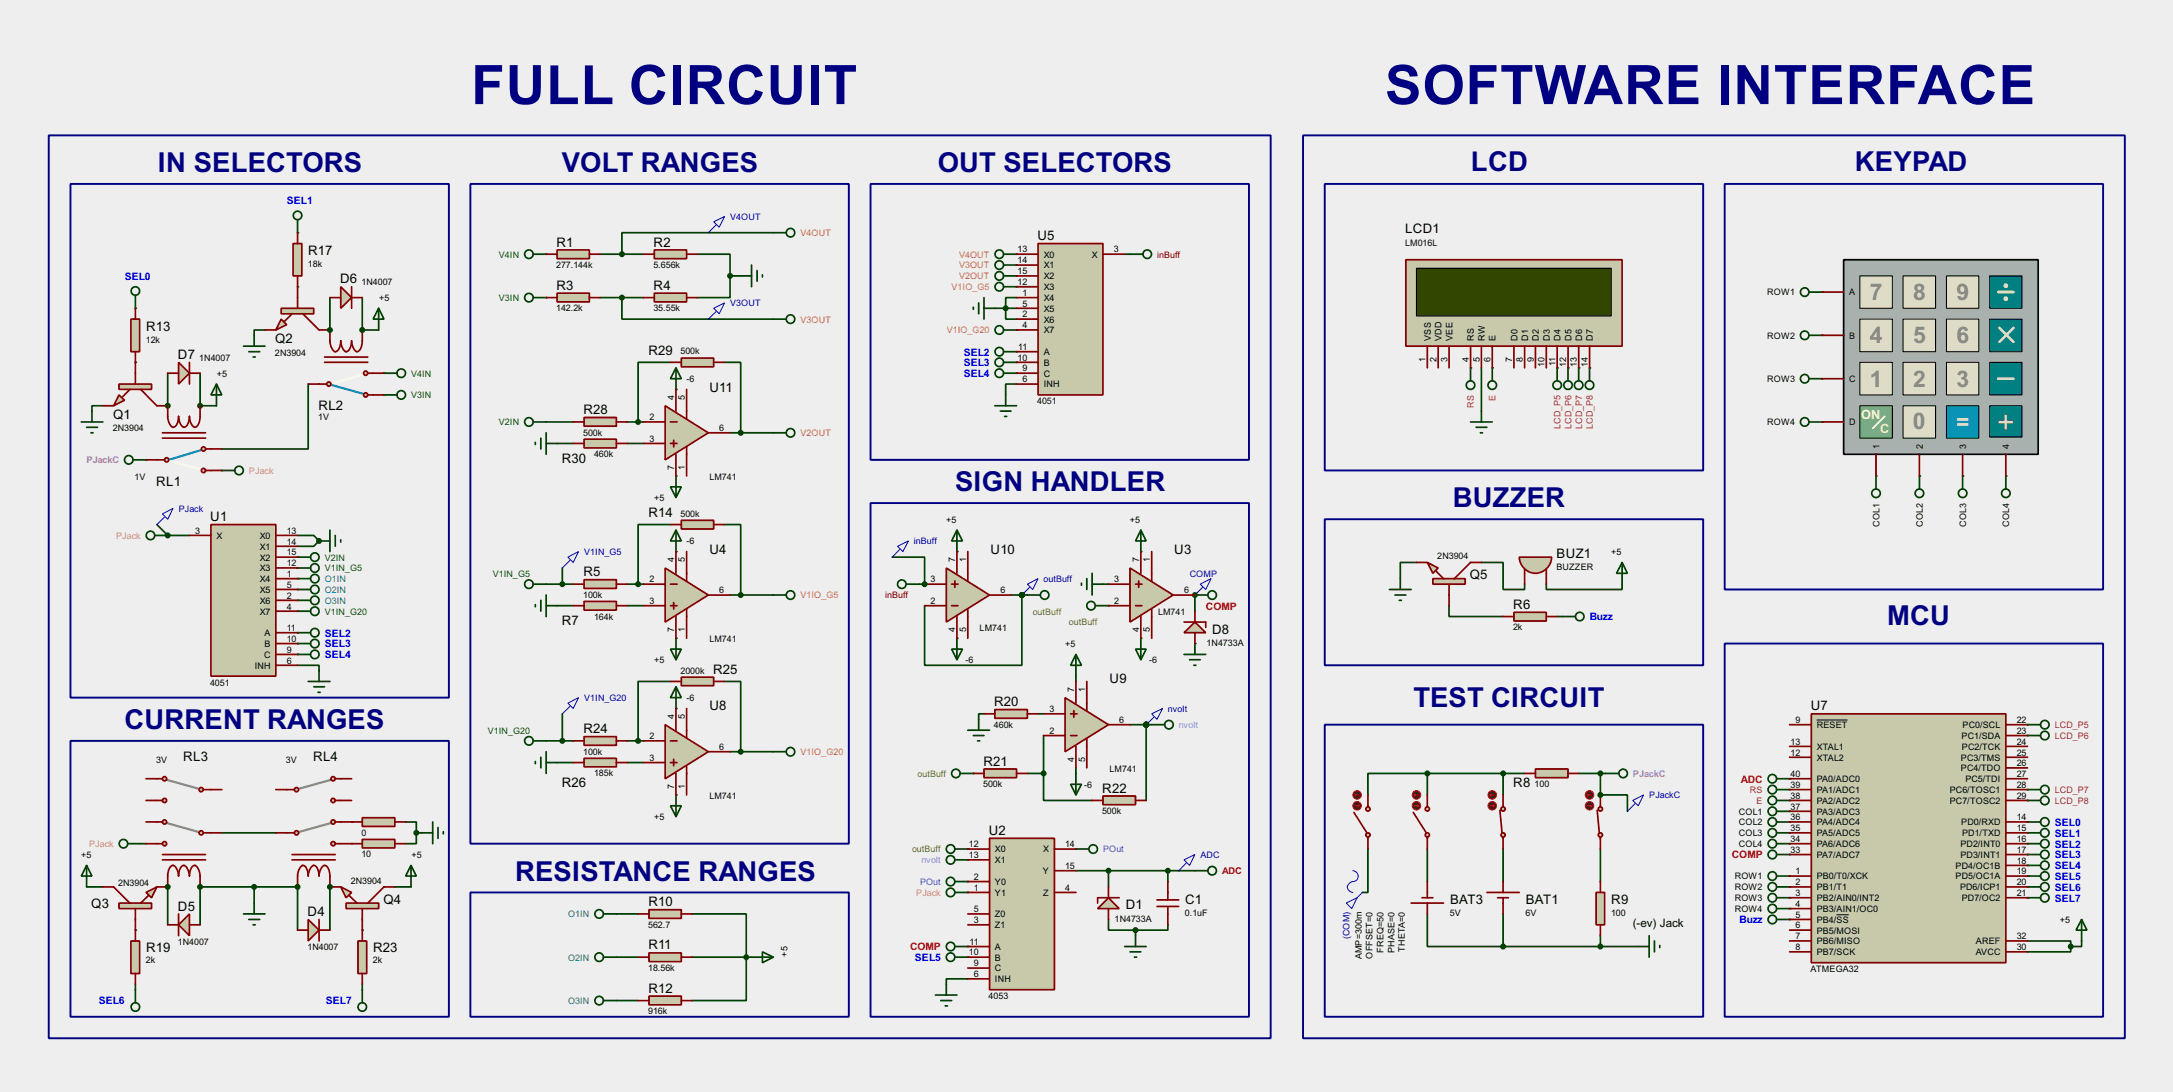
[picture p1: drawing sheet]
<svg xmlns="http://www.w3.org/2000/svg" width="510mm" height="256mm" viewBox="0 0 510 256" stroke-linecap="round" stroke-linejoin="round" font-family="sans-serif">
<defs><g id="words">
<g font-size="14.3" fill="#000080">
<text x="110.7" y="24.4">FULL CIRCUIT</text>
<text x="325.4" y="24.4">SOFTWARE INTERFACE</text>
</g>
<text font-size="8.2" x="469.1" y="101.7">+</text>
<g font-size="7.2" fill="#000080">
<text x="37.1" y="40.5">IN SELECTORS</text>
<text x="132" y="40.5">VOLT RANGES</text>
<text x="220.3" y="40.5">OUT SELECTORS</text>
<text x="345.6" y="40.2">LCD</text>
<text x="435.8" y="40.2">KEYPAD</text>
<text x="224.4" y="115.4">SIGN HANDLER</text>
<text x="341.3" y="119.2">BUZZER</text>
<text x="443.4" y="146.9">MCU</text>
<text x="332.1" y="166.2">TEST CIRCUIT</text>
<text x="29.3" y="171.3">CURRENT RANGES</text>
<text x="121" y="206.8">RESISTANCE RANGES</text>
</g>
<g font-size="6" fill="#808080">
<text x="439.3" y="70.5">7</text>
<text x="449.5" y="70.5">8</text>
<text x="459.6" y="70.5">9</text>
<text x="439.3" y="80.7">4</text>
<text x="449.5" y="80.7">5</text>
<text x="459.6" y="80.7">6</text>
<text x="439.3" y="90.8">1</text>
<text x="449.5" y="90.8">2</text>
<text x="459.6" y="90.8">3</text>
<text x="449.4" y="100.7">0</text>
</g>
<text font-size="6" fill="#dedcc7" x="459.6" y="101">=</text>
<g font-size="3.5">
<text x="72.4" y="59.9">R17</text>
<text x="130.7" y="57.9">R1</text>
<text x="153.6" y="57.9">R2</text>
<text x="243.7" y="56.4">U5</text>
<text x="330.1" y="54.8">LCD1</text>
<text x="79.9" y="66.6">D6</text>
<text x="130.7" y="68.1">R3</text>
<text x="153.6" y="68.1">R4</text>
<text x="34.3" y="77.6">R13</text>
<text x="64.7" y="80.6">Q2</text>
<text x="152.3" y="83.3">R29</text>
<text x="41.8" y="84.3">D7</text>
<text x="166.7" y="92">U11</text>
<text x="26.6" y="98.4">Q1</text>
<text x="74.8" y="96.4">RL2</text>
<text x="137.1" y="97.3">R28</text>
<text x="132" y="108.7">R30</text>
<text x="36.7" y="114.2">RL1</text>
<text x="49.4" y="122.4">U1</text>
<text x="152.3" y="121.4">R14</text>
<text x="166.7" y="130.1">U4</text>
<text x="232.7" y="130.1">U10</text>
<text x="275.9" y="130.1">U3</text>
<text x="365.7" y="131">BUZ1</text>
<text x="137.1" y="135.4">R5</text>
<text x="345.3" y="136.1">Q5</text>
<text x="355.5" y="143">R6</text>
<text x="132" y="146.8">R7</text>
<text x="284.8" y="148.8">D8</text>
<text x="167.5" y="158.3">R25</text>
<text x="260.7" y="160.5">U9</text>
<text x="166.7" y="166.9">U8</text>
<text x="233.6" y="165.9">R20</text>
<text x="425.4" y="166.9">U7</text>
<text x="137.1" y="172.2">R24</text>
<text x="43.1" y="178.8">RL3</text>
<text x="73.6" y="178.8">RL4</text>
<text x="231" y="179.8">R21</text>
<text x="132" y="184.9">R26</text>
<text x="355.5" y="184.9">R8</text>
<text x="259" y="186.2">R22</text>
<text x="232.3" y="196.1">U2</text>
<text x="21.5" y="213.3">Q3</text>
<text x="41.8" y="213.9">D5</text>
<text x="72.3" y="215.2">D4</text>
<text x="90.1" y="212.3">Q4</text>
<text x="152.3" y="212.9">R10</text>
<text x="264.5" y="213.6">D1</text>
<text x="278.4" y="212.3">C1</text>
<text x="340.7" y="212.3">BAT3</text>
<text x="358.4" y="212.3">BAT1</text>
<text x="378.5" y="212.3">R9</text>
<text x="34.3" y="223.7">R19</text>
<text x="87.7" y="223.7">R23</text>
<text x="152.3" y="223">R11</text>
<text x="152.3" y="233.2">R12</text>
</g>
<text font-size="3.4" fill="#fafbdb" x="437.2" y="98.4">ON</text>
<text font-size="3.4" fill="#eff2c4" x="441.7" y="101.7">C</text>
<text font-size="3.1" x="383.6" y="217.7">(-ev) Jack</text>
<g font-size="2.7" fill="#00f">
<text x="67.4" y="47.9">SEL1</text>
<text x="29.3" y="65.7">SEL0</text>
<text x="226.4" y="83.5">SEL2</text>
<text x="226.4" y="86">SEL3</text>
<text x="226.4" y="88.5">SEL4</text>
<text x="76.3" y="149.5">SEL2</text>
<text x="373.4" y="145.7">Buzz</text>
<text x="76.3" y="152.1">SEL3</text>
<text x="76.3" y="154.6">SEL4</text>
<text x="482.7" y="196.5">SEL1</text>
<text x="482.7" y="194">SEL0</text>
<text x="482.7" y="199.1">SEL2</text>
<text x="482.7" y="201.6">SEL3</text>
<text x="482.7" y="204.2">SEL4</text>
<text x="482.7" y="206.7">SEL5</text>
<text x="482.7" y="209.2">SEL6</text>
<text x="482.7" y="211.8">SEL7</text>
<text x="408.6" y="216.9">Buzz</text>
<text x="214.9" y="225.7">SEL5</text>
<text x="23.2" y="235.9">SEL6</text>
<text x="76.5" y="235.9">SEL7</text>
</g>
<g font-size="2.7" fill="#f00">
<text x="283.3" y="143.2">COMP</text>
<text x="408.9" y="183.8">ADC</text>
<text x="406.8" y="201.6">COMP</text>
<text x="213.8" y="223.2">COMP</text>
</g>
<g font-size="2.5" fill="#f0f">
<text x="20.3" y="108.8">PJackC</text>
<text x="383.6" y="182.5">PJackC</text>
</g>
<text font-size="2.5" fill="#f00" x="287.1" y="205.3">ADC</text>
<g font-size="2.4" fill="#0000c0">
<text x="171.5" y="51.6">V4OUT</text>
<text x="171.5" y="72">V3OUT</text>
<text x="42" y="120.2">PJack</text>
<text x="137.2" y="130.4">V1IN_G5</text>
<text x="214.7" y="127.9">inBuff</text>
<text x="245.2" y="136.7">outBuff</text>
<text x="279.5" y="135.5">COMP</text>
<text x="137.2" y="164.7">V1IN_G20</text>
<text x="274.4" y="167.2">nvolt</text>
<text x="387.4" y="187.5">PJackC</text>
<text x="282" y="201.5">ADC</text>
<text x="317.1" y="220.6" transform="rotate(-90 317.1 220.6)">(COM)</text>
</g>
<g font-size="2.4" fill="#ff8000">
<text x="188" y="55.4">V4OUT</text>
<text x="225.3" y="65.6">V2OUT</text>
<text x="225.3" y="60.5">V4OUT</text>
<text x="225.3" y="63.1">V3OUT</text>
<text x="223.5" y="68.1">V1IO_G5</text>
<text x="188" y="75.8">V3OUT</text>
<text x="222.4" y="78.3">V1IO_G20</text>
<text x="188" y="102.5">V2OUT</text>
<text x="188" y="140.6">V1IO_G5</text>
<text x="188" y="177.4">V1IO_G20</text>
</g>
<g font-size="2.4">
<text x="239.1" y="59.3">13</text>
<text x="261.7" y="59.3">3</text>
<text x="330.1" y="57.7">LM016L</text>
<text x="72.4" y="62.8">18k</text>
<text x="130.7" y="62.9">277.144k</text>
<text x="153.5" y="62.9">5.656k</text>
<text x="239.1" y="61.9">14</text>
<text x="239.1" y="64.4">15</text>
<text x="245.2" y="60.5">X0</text>
<text x="245.2" y="63.1">X1</text>
<text x="245.2" y="65.6">X2</text>
<text x="256.5" y="60.5">X</text>
<text x="84.9" y="67">1N4007</text>
<text x="89.1" y="70.7">+5</text>
<text x="239.1" y="67">12</text>
<text x="240.2" y="69.5">1</text>
<text x="240.2" y="72">5</text>
<text x="245.2" y="68.1">X3</text>
<text x="245.2" y="70.7">X4</text>
<text x="415.1" y="69.4">ROW1</text>
<text x="434.4" y="69.4">A</text>
<text x="130.7" y="73.1">142.2k</text>
<text x="153.5" y="73.1">35.55k</text>
<text x="240.2" y="74.6">2</text>
<text x="240.2" y="77.1">4</text>
<text x="245.2" y="73.2">X5</text>
<text x="245.2" y="75.8">X6</text>
<text x="34.3" y="80.6">12k</text>
<text x="64.6" y="83.5">2N3904</text>
<text x="159.9" y="83.3">500k</text>
<text x="239.2" y="82.2">11</text>
<text x="245.2" y="78.3">X7</text>
<text x="245.2" y="83.4">A</text>
<text x="336.1" y="80" transform="rotate(-90 336.1 80)">VSS</text>
<text x="338.7" y="80" transform="rotate(-90 338.7 80)">VDD</text>
<text x="341.2" y="80" transform="rotate(-90 341.2 80)">VEE</text>
<text x="346.3" y="80" transform="rotate(-90 346.3 80)">RS</text>
<text x="348.8" y="80" transform="rotate(-90 348.8 80)">RW</text>
<text x="351.4" y="80" transform="rotate(-90 351.4 80)">E</text>
<text x="356.5" y="80" transform="rotate(-90 356.5 80)">D0</text>
<text x="359" y="80" transform="rotate(-90 359 80)">D1</text>
<text x="361.5" y="80" transform="rotate(-90 361.5 80)">D2</text>
<text x="364.1" y="80" transform="rotate(-90 364.1 80)">D3</text>
<text x="366.6" y="80" transform="rotate(-90 366.6 80)">D4</text>
<text x="369.1" y="80" transform="rotate(-90 369.1 80)">D5</text>
<text x="371.7" y="80" transform="rotate(-90 371.7 80)">D6</text>
<text x="374.2" y="80" transform="rotate(-90 374.2 80)">D7</text>
<text x="415.1" y="79.6">ROW2</text>
<text x="434.4" y="79.6">B</text>
<text x="46.8" y="84.8">1N4007</text>
<text x="51" y="88.5">+5</text>
<text x="161.3" y="89.8">-6</text>
<text x="239.1" y="84.7">10</text>
<text x="240.2" y="87.3">9</text>
<text x="240.2" y="89.8">6</text>
<text x="245.2" y="85.9">B</text>
<text x="245.2" y="88.5">C</text>
<text x="334.9" y="85" transform="rotate(-90 334.9 85)">1</text>
<text x="337.5" y="85" transform="rotate(-90 337.5 85)">2</text>
<text x="340" y="85" transform="rotate(-90 340 85)">3</text>
<text x="345.1" y="85" transform="rotate(-90 345.1 85)">4</text>
<text x="347.6" y="85" transform="rotate(-90 347.6 85)">5</text>
<text x="350.2" y="85" transform="rotate(-90 350.2 85)">6</text>
<text x="355.3" y="85" transform="rotate(-90 355.3 85)">7</text>
<text x="357.8" y="85" transform="rotate(-90 357.8 85)">8</text>
<text x="360.3" y="85" transform="rotate(-90 360.3 85)">9</text>
<text x="362.9" y="86.1" transform="rotate(-90 362.9 86.1)">10</text>
<text x="365.4" y="86" transform="rotate(-90 365.4 86)">11</text>
<text x="368" y="86.1" transform="rotate(-90 368 86.1)">12</text>
<text x="370.5" y="86.2" transform="rotate(-90 370.5 86.2)">13</text>
<text x="373" y="86.1" transform="rotate(-90 373 86.1)">14</text>
<text x="415.1" y="89.8">ROW3</text>
<text x="434.4" y="89.8">C</text>
<text x="158.4" y="94" transform="rotate(-90 158.4 94)">4</text>
<text x="160.9" y="94" transform="rotate(-90 160.9 94)">5</text>
<text x="243.7" y="95">4051</text>
<text x="245.2" y="91">INH</text>
<text x="26.5" y="101.3">2N3904</text>
<text x="74.8" y="98.8">1V</text>
<text x="152.6" y="98.7">2</text>
<text x="169" y="101.2">6</text>
<text x="415.1" y="99.9">ROW4</text>
<text x="434.4" y="99.9">D</text>
<text x="137" y="102.3">500k</text>
<text x="139.6" y="107.4">460k</text>
<text x="152.6" y="103.8">3</text>
<text x="441.5" y="105.5" transform="rotate(-90 441.5 105.5)">1</text>
<text x="451.7" y="105.4" transform="rotate(-90 451.7 105.4)">2</text>
<text x="461.9" y="105.5" transform="rotate(-90 461.9 105.5)">3</text>
<text x="472" y="105.4" transform="rotate(-90 472 105.4)">4</text>
<text x="31.6" y="112.7">1V</text>
<text x="158.4" y="110.4" transform="rotate(-90 158.4 110.4)">7</text>
<text x="160.9" y="110.4" transform="rotate(-90 160.9 110.4)">1</text>
<text x="166.6" y="112.7">LM741</text>
<text x="153.7" y="117.7">+5</text>
<text x="45.9" y="125.4">3</text>
<text x="67.4" y="125.4">13</text>
<text x="159.9" y="121.4">500k</text>
<text x="222.3" y="122.8">+5</text>
<text x="265.5" y="122.8">+5</text>
<text x="441.5" y="123.7" transform="rotate(-90 441.5 123.7)">COL1</text>
<text x="451.7" y="123.7" transform="rotate(-90 451.7 123.7)">COL2</text>
<text x="461.9" y="123.7" transform="rotate(-90 461.9 123.7)">COL3</text>
<text x="472" y="123.7" transform="rotate(-90 472 123.7)">COL4</text>
<text x="50.9" y="126.6">X</text>
<text x="61" y="126.6">X0</text>
<text x="61" y="129.1">X1</text>
<text x="61" y="131.7">X2</text>
<text x="67.4" y="127.9">14</text>
<text x="67.4" y="130.5">15</text>
<text x="161.3" y="127.9">-6</text>
<text x="337.7" y="131.4">2N3904</text>
<text x="378.5" y="130.4">+5</text>
<text x="61" y="134.2">X3</text>
<text x="61" y="136.7">X4</text>
<text x="67.4" y="133">12</text>
<text x="67.4" y="135.5">1</text>
<text x="152.6" y="136.8">2</text>
<text x="158.4" y="132.1" transform="rotate(-90 158.4 132.1)">4</text>
<text x="160.9" y="132.1" transform="rotate(-90 160.9 132.1)">5</text>
<text x="218.6" y="136.8">3</text>
<text x="224.4" y="132.1" transform="rotate(-90 224.4 132.1)">7</text>
<text x="227" y="132.1" transform="rotate(-90 227 132.1)">1</text>
<text x="261.8" y="136.8">3</text>
<text x="267.6" y="132.1" transform="rotate(-90 267.6 132.1)">7</text>
<text x="270.2" y="132.1" transform="rotate(-90 270.2 132.1)">1</text>
<text x="365.6" y="133.9">BUZZER</text>
<text x="61" y="139.3">X5</text>
<text x="61" y="141.8">X6</text>
<text x="67.4" y="138.1">5</text>
<text x="67.4" y="140.6">2</text>
<text x="67.4" y="143.2">4</text>
<text x="137" y="140.4">100k</text>
<text x="152.6" y="141.9">3</text>
<text x="169" y="139.4">6</text>
<text x="218.6" y="141.9">2</text>
<text x="235" y="139.4">6</text>
<text x="261.8" y="141.9">2</text>
<text x="278.2" y="139.4">6</text>
<text x="61" y="144.4">X7</text>
<text x="62.1" y="149.4">A</text>
<text x="67.4" y="148.2">11</text>
<text x="139.6" y="145.5">164k</text>
<text x="158.4" y="148.5" transform="rotate(-90 158.4 148.5)">7</text>
<text x="160.9" y="148.5" transform="rotate(-90 160.9 148.5)">1</text>
<text x="224.4" y="148.5" transform="rotate(-90 224.4 148.5)">4</text>
<text x="227" y="148.5" transform="rotate(-90 227 148.5)">5</text>
<text x="230.1" y="148.3">LM741</text>
<text x="267.6" y="148.5" transform="rotate(-90 267.6 148.5)">4</text>
<text x="270.2" y="148.5" transform="rotate(-90 270.2 148.5)">5</text>
<text x="272" y="144.5">LM741</text>
<text x="355.5" y="148.1">2k</text>
<text x="62" y="154.5">C</text>
<text x="62.1" y="152">B</text>
<text x="67.4" y="150.8">10</text>
<text x="67.4" y="153.3">9</text>
<text x="67.4" y="155.9">6</text>
<text x="153.7" y="155.8">+5</text>
<text x="166.6" y="150.8">LM741</text>
<text x="226.8" y="155.8">-6</text>
<text x="250.2" y="152">+5</text>
<text x="270" y="155.8">-6</text>
<text x="283.5" y="151.7">1N4733A</text>
<text x="49.4" y="161">4051</text>
<text x="59.8" y="157.1">INH</text>
<text x="159.9" y="158.2">2000k</text>
<text x="161.3" y="164.7">-6</text>
<text x="246.6" y="167.3">3</text>
<text x="252.4" y="162.6" transform="rotate(-90 252.4 162.6)">7</text>
<text x="254.9" y="162.6" transform="rotate(-90 254.9 162.6)">1</text>
<text x="152.6" y="173.6">2</text>
<text x="158.4" y="169" transform="rotate(-90 158.4 169)">4</text>
<text x="160.9" y="169" transform="rotate(-90 160.9 169)">5</text>
<text x="233.5" y="170.9">460k</text>
<text x="246.6" y="172.4">2</text>
<text x="262.9" y="169.8">6</text>
<text x="421.8" y="169.8">9</text>
<text x="426.8" y="171">RESET</text>
<text x="460.8" y="173.6">PC1/SDA</text>
<text x="461" y="171">PC0/SCL</text>
<text x="473.8" y="169.8">22</text>
<text x="473.8" y="172.4">23</text>
<text x="36.7" y="179.1">3V</text>
<text x="67.2" y="179.1">3V</text>
<text x="137" y="177.3">100k</text>
<text x="152.6" y="178.7">3</text>
<text x="169" y="176.2">6</text>
<text x="252.4" y="179" transform="rotate(-90 252.4 179)">4</text>
<text x="254.9" y="179" transform="rotate(-90 254.9 179)">5</text>
<text x="420.7" y="177.5">12</text>
<text x="420.7" y="174.9">13</text>
<text x="426.8" y="178.7">XTAL2</text>
<text x="426.8" y="176.1">XTAL1</text>
<text x="460.6" y="178.7">PC3/TMS</text>
<text x="460.9" y="176.1">PC2/TCK</text>
<text x="473.8" y="174.9">24</text>
<text x="473.8" y="177.5">25</text>
<text x="473.8" y="180">26</text>
<text x="139.6" y="182.3">185k</text>
<text x="158.4" y="185.4" transform="rotate(-90 158.4 185.4)">7</text>
<text x="160.9" y="185.4" transform="rotate(-90 160.9 185.4)">1</text>
<text x="231" y="184.9">500k</text>
<text x="254.7" y="185">-6</text>
<text x="260.6" y="181.3">LM741</text>
<text x="360.5" y="184.9">100</text>
<text x="420.7" y="185.1">39</text>
<text x="420.7" y="182.5">40</text>
<text x="426.8" y="183.7">PA0/ADC0</text>
<text x="460.6" y="181.2">PC4/TDO</text>
<text x="461.7" y="183.7">PC5/TDI</text>
<text x="473.8" y="182.5">27</text>
<text x="473.8" y="185.1">28</text>
<text x="166.6" y="187.7">LM741</text>
<text x="258.9" y="191.2">500k</text>
<text x="408.5" y="191.4">COL1</text>
<text x="420.7" y="190.1">37</text>
<text x="420.7" y="187.6">38</text>
<text x="426.8" y="191.4">PA3/ADC3</text>
<text x="426.8" y="188.8">PA2/ADC2</text>
<text x="426.8" y="186.3">PA1/ADC1</text>
<text x="458" y="186.3">PC6/TOSC1</text>
<text x="458" y="188.8">PC7/TOSC2</text>
<text x="473.8" y="187.6">29</text>
<text x="84.9" y="196.3">0</text>
<text x="153.7" y="192.6">+5</text>
<text x="408.5" y="196.4">COL3</text>
<text x="408.5" y="193.9">COL2</text>
<text x="420.7" y="197.8">34</text>
<text x="420.7" y="195.2">35</text>
<text x="420.7" y="192.7">36</text>
<text x="426.8" y="196.4">PA5/ADC5</text>
<text x="426.8" y="193.9">PA4/ADC4</text>
<text x="460.7" y="193.9">PD0/RXD</text>
<text x="460.9" y="196.4">PD1/TXD</text>
<text x="473.8" y="192.7">14</text>
<text x="473.8" y="195.2">15</text>
<text x="473.8" y="197.8">16</text>
<text x="19.1" y="201.5">+5</text>
<text x="84.9" y="201.4">10</text>
<text x="96.7" y="201.5">+5</text>
<text x="227.6" y="199">12</text>
<text x="227.6" y="201.6">13</text>
<text x="233.7" y="200.2">X0</text>
<text x="233.7" y="202.8">X1</text>
<text x="245" y="200.2">X</text>
<text x="250.2" y="199">14</text>
<text x="408.5" y="199">COL4</text>
<text x="420.7" y="200.3">33</text>
<text x="426.8" y="201.5">PA7/ADC7</text>
<text x="426.8" y="199">PA6/ADC6</text>
<text x="460.5" y="199">PD2/INT0</text>
<text x="460.5" y="201.5">PD3/INT1</text>
<text x="473.8" y="200.3">17</text>
<text x="473.8" y="202.8">18</text>
<text x="27.8" y="208.1">2N3904</text>
<text x="82.4" y="207.6">2N3904</text>
<text x="228.8" y="206.7">2</text>
<text x="228.8" y="209.2">1</text>
<text x="233.7" y="207.9">Y0</text>
<text x="245" y="205.3">Y</text>
<text x="250.2" y="204.1">15</text>
<text x="250.2" y="209.2">4</text>
<text x="407.5" y="206.6">ROW1</text>
<text x="407.5" y="209.1">ROW2</text>
<text x="421.8" y="205.4">1</text>
<text x="421.8" y="207.9">2</text>
<text x="426.8" y="206.6">PB0/T0/XCK</text>
<text x="426.8" y="209.1">PB1/T1</text>
<text x="459.4" y="204.1">PD4/OC1B</text>
<text x="459.4" y="206.6">PD5/OC1A</text>
<text x="460.4" y="209.1">PD6/ICP1</text>
<text x="473.8" y="205.4">19</text>
<text x="473.8" y="207.9">20</text>
<text x="228.8" y="214.3">5</text>
<text x="233.7" y="210.4">Y1</text>
<text x="233.7" y="215.5">Z0</text>
<text x="245.1" y="210.4">Z</text>
<text x="278.4" y="215.2">0.1uF</text>
<text x="340.6" y="215.2">5V</text>
<text x="358.4" y="215.2">6V</text>
<text x="378.5" y="215.2">100</text>
<text x="407.5" y="211.7">ROW3</text>
<text x="407.5" y="214.2">ROW4</text>
<text x="421.8" y="210.5">3</text>
<text x="421.8" y="213">4</text>
<text x="421.8" y="215.5">5</text>
<text x="426.8" y="211.7">PB2/AIN0/INT2</text>
<text x="426.8" y="214.2">PB3/AIN1/OC0</text>
<text x="460.8" y="211.7">PD7/OC2</text>
<text x="473.8" y="210.5">21</text>
<text x="41.8" y="222">1N4007</text>
<text x="152.3" y="217.9">562.7</text>
<text x="227.8" y="221.9">11</text>
<text x="228.8" y="216.8">3</text>
<text x="233.7" y="218">Z1</text>
<text x="261.9" y="216.5">1N4733A</text>
<text x="421.8" y="218.1">6</text>
<text x="421.8" y="220.6">7</text>
<text x="426.8" y="216.8">PB4/SS</text>
<text x="426.8" y="219.3">PB5/MOSI</text>
<text x="426.8" y="221.8">PB6/MISO</text>
<text x="464.2" y="221.8">AREF</text>
<text x="473.8" y="220.6">32</text>
<text x="483.9" y="216.8">+5</text>
<text x="34.3" y="226.1">2k</text>
<text x="72.2" y="223.2">1N4007</text>
<text x="87.6" y="226.1">2k</text>
<text x="185" y="224.7" transform="rotate(-90 185 224.7)">+5</text>
<text x="227.6" y="224.4">10</text>
<text x="228.8" y="227">9</text>
<text x="233.7" y="223.1">A</text>
<text x="233.7" y="225.6">B</text>
<text x="319.9" y="225.3" transform="rotate(-90 319.9 225.3)">AMP=300m</text>
<text x="322.5" y="225.2" transform="rotate(-90 322.5 225.2)">OFFSET=0</text>
<text x="325" y="223.7" transform="rotate(-90 325 223.7)">FREQ=50</text>
<text x="327.6" y="223.9" transform="rotate(-90 327.6 223.9)">PHASE=0</text>
<text x="330.1" y="223.5" transform="rotate(-90 330.1 223.5)">THETA=0</text>
<text x="421.8" y="223.2">8</text>
<text x="426.8" y="224.4">PB7/SCK</text>
<text x="464.1" y="224.4">AVCC</text>
<text x="473.8" y="223.2">30</text>
<text x="152.3" y="228.1">18.56k</text>
<text x="228.8" y="229.5">6</text>
<text x="233.7" y="228.2">C</text>
<text x="233.7" y="230.7">INH</text>
<text x="425.3" y="228.3">ATMEGA32</text>
<text x="152.3" y="238.2">916k</text>
<text x="232.3" y="234.7">4053</text>
</g>
<g font-size="2.4" fill="#008000">
<text x="117.2" y="60.5">V4IN</text>
<text x="117.2" y="70.7">V3IN</text>
<text x="96.6" y="88.5">V4IN</text>
<text x="96.6" y="93.6">V3IN</text>
<text x="117.2" y="99.9">V2IN</text>
<text x="76.3" y="131.7">V2IN</text>
<text x="76.3" y="134.2">V1IN_G5</text>
<text x="115.7" y="135.5">V1IN_G5</text>
<text x="76.3" y="144.4">V1IN_G20</text>
<text x="114.6" y="172.3">V1IN_G20</text>
</g>
<g font-size="2.4" fill="#800000">
<text x="271.8" y="60.5">inBuff</text>
<text x="207.9" y="140.6">inBuff</text>
</g>
<g font-size="2.4" fill="#b30059">
<text x="346.3" y="95.7" transform="rotate(-90 346.3 95.7)">RS</text>
<text x="351.4" y="94.2" transform="rotate(-90 351.4 94.2)">E</text>
<text x="366.6" y="100.8" transform="rotate(-90 366.6 100.8)">LCD_P5</text>
<text x="369.1" y="100.8" transform="rotate(-90 369.1 100.8)">LCD_P6</text>
<text x="371.7" y="100.8" transform="rotate(-90 371.7 100.8)">LCD_P7</text>
<text x="374.2" y="100.8" transform="rotate(-90 374.2 100.8)">LCD_P8</text>
<text x="482.7" y="173.6">LCD_P6</text>
<text x="482.7" y="171">LCD_P5</text>
<text x="411.1" y="186.3">RS</text>
<text x="412.6" y="188.8">E</text>
<text x="482.7" y="188.8">LCD_P8</text>
<text x="482.7" y="186.3">LCD_P7</text>
</g>
<g font-size="2.4" fill="#ff8080">
<text x="58.5" y="111.3">PJack</text>
<text x="27.3" y="126.6">PJack</text>
<text x="20.9" y="199">PJack</text>
<text x="215.2" y="210.4">PJack</text>
</g>
<g font-size="2.4" fill="#008080">
<text x="76.3" y="136.7">O1IN</text>
<text x="76.3" y="141.8">O3IN</text>
<text x="76.3" y="139.3">O2IN</text>
<text x="133.4" y="215.5">O1IN</text>
<text x="133.4" y="225.6">O2IN</text>
<text x="133.4" y="235.8">O3IN</text>
</g>
<g font-size="2.4" fill="#808000">
<text x="242.6" y="144.4">outBuff</text>
<text x="251.1" y="146.9">outBuff</text>
<text x="215.5" y="182.5">outBuff</text>
<text x="214.3" y="200.2">outBuff</text>
</g>
<g font-size="2.4" fill="#8080ff">
<text x="276.9" y="171">nvolt</text>
<text x="216.5" y="202.8">nvolt</text>
</g>
<g font-size="2.4" fill="#8000ff">
<text x="259.1" y="200.2">POut</text>
<text x="216.1" y="207.9">POut</text>
</g>
</g></defs>
<path d="M0 0h510.5v256.5h-510.5z" fill="#eee"/>
<g fill="#004000">
<circle cx="373.4" cy="86.4" r=".2"/>
<circle cx="370.9" cy="86.4" r=".2"/>
<circle cx="368.4" cy="86.4" r=".2"/>
<circle cx="365.8" cy="86.4" r=".2"/>
<circle cx="350.6" cy="86.4" r=".2"/>
<circle cx="345.5" cy="86.4" r=".2"/>
</g>
<path d="M348 86.4v10.2" fill="none" stroke="#004000" stroke-width=".4"/>
<g fill="#004000">
<circle cx="428" cy="68.6" r=".2"/>
<circle cx="428" cy="78.8" r=".2"/>
<circle cx="428" cy="89" r=".2"/>
<circle cx="428" cy="99.1" r=".2"/>
<circle cx="440.7" cy="111.8" r=".2"/>
<circle cx="450.9" cy="111.8" r=".2"/>
<circle cx="471.2" cy="111.8" r=".2"/>
<circle cx="461.1" cy="111.8" r=".2"/>
</g>
<path d="M146.1 59.7h5.1M163.9 59.7h7.6v5.1M146.1 69.9h5.1M171.5 64.8v5.1h-7.6M171.5 64.8h2.5" fill="none" stroke="#004000" stroke-width=".4"/>
<circle cx="128.3" cy="59.7" r=".2" fill="#004000"/>
<path d="M141 59.7h5.1" fill="none" stroke="#004000" stroke-width=".4"/>
<circle cx="128.3" cy="69.9" r=".2" fill="#004000"/>
<path d="M181.7 54.7h-35.6v5M141 69.9h5.1M24.2 95.3h-2.6v1.3M489 221v1.3h-2.5" fill="none" stroke="#004000" stroke-width=".4"/>
<g fill="#004000">
<circle cx="31.8" cy="72.4" r=".2"/>
<circle cx="31.8" cy="85.1" r=".2"/>
</g>
<path d="M62.3 77.5h-2.6v1.3" fill="none" stroke="#004000" stroke-width=".4"/>
<g fill="#004000">
<circle cx="69.9" cy="54.7" r=".2"/>
<circle cx="69.9" cy="67.4" r=".2"/>
<circle cx="90.2" cy="92.8" r=".2"/>
<circle cx="90.2" cy="87.7" r=".2"/>
<circle cx="77.5" cy="77.5" r=".2"/>
</g>
<path d="M77.5 69.9v7.6M85.1 77.5h3.9" fill="none" stroke="#004000" stroke-width=".4"/>
<circle cx="85.1" cy="77.5" r=".2" fill="#004000"/>
<path d="M85.1 69.9v7.6" fill="none" stroke="#004000" stroke-width=".4"/>
<circle cx="39.4" cy="95.3" r=".2" fill="#004000"/>
<path d="M39.4 87.7v7.6M47 87.7v7.6h3.9M353.1 199.4v7.7M358.2 181.7h-5.1v5M376 199.4v7.7" fill="none" stroke="#004000" stroke-width=".4"/>
<circle cx="376" cy="186.7" r=".2" fill="#004000"/>
<path d="M321.4 199.4v10.2h-1.3M335.3 181.7h-13.9v5M335.3 181.7v5M335.3 199.4v7.7M335.3 181.7h17.8M370.9 181.7h6.3M376 181.7v5h6.3v3.9M335.3 214.7v7.6h17.8M353.1 214.7v7.6M376 219.8v2.5M353.1 222.3h31.8" fill="none" stroke="#004000" stroke-width=".4"/>
<g fill="#004000">
<circle cx="34.3" cy="108" r=".2"/>
<circle cx="52.1" cy="110.5" r=".2"/>
</g>
<path d="M72.4 90.2v15.3h-20.3" fill="none" stroke="#004000" stroke-width=".4"/>
<g fill="#004000">
<circle cx="47" cy="95.3" r=".2"/>
<circle cx="39.4" cy="95.3" r=".2"/>
<circle cx="39.4" cy="125.8" r=".2"/>
<circle cx="69.9" cy="130.9" r=".2"/>
<circle cx="69.9" cy="133.4" r=".2"/>
<circle cx="69.9" cy="135.9" r=".2"/>
<circle cx="69.9" cy="138.5" r=".2"/>
<circle cx="69.9" cy="141" r=".2"/>
<circle cx="69.9" cy="143.6" r=".2"/>
<circle cx="69.9" cy="148.6" r=".2"/>
<circle cx="69.9" cy="151.2" r=".2"/>
<circle cx="69.9" cy="153.7" r=".2"/>
</g>
<path d="M146.1 69.9v5.1h35.6M36.9 123.2l2.5 2.6h5.1M69.9 125.8h3.8l1.3 1.3M69.9 156.3h5.1v1.2" fill="none" stroke="#004000" stroke-width=".4"/>
<circle cx="75" cy="127.1" r=".2" fill="#004000"/>
<path d="M75 127.1l-1.3 1.2h-3.8" fill="none" stroke="#004000" stroke-width=".4"/>
<g fill="#004000">
<circle cx="224.8" cy="129.6" r=".2"/>
<circle cx="224.8" cy="149.9" r=".2"/>
</g>
<path d="M216 137.2h1.2" fill="none" stroke="#004000" stroke-width=".4"/>
<circle cx="217.2" cy="137.2" r=".2" fill="#004000"/>
<path d="M209.6 130.9h7.6v6.3M252.8 158.8v1.3M231.2 167.7h-1.3v1.3M243.9 167.7h1.3M252.8 180.4v1.3" fill="none" stroke="#004000" stroke-width=".4"/>
<circle cx="228.7" cy="181.7" r=".2" fill="#004000"/>
<path d="M245.2 172.8v8.9M241.4 181.7h3.8M245.2 181.7v6.3h11.4" fill="none" stroke="#004000" stroke-width=".4"/>
<circle cx="269.3" cy="170.2" r=".2" fill="#004000"/>
<path d="M265.5 170.2h3.8v17.8" fill="none" stroke="#004000" stroke-width=".4"/>
<circle cx="240.1" cy="139.8" r=".2" fill="#004000"/>
<path d="M240.1 139.8h1.3" fill="none" stroke="#004000" stroke-width=".4"/>
<g fill="#004000">
<circle cx="269.3" cy="170.2" r=".2"/>
<circle cx="240.1" cy="139.8" r=".2"/>
</g>
<path d="M240.1 139.8v16.5h-22.9v-14" fill="none" stroke="#004000" stroke-width=".4"/>
<g fill="#004000">
<circle cx="240.1" cy="139.8" r=".2"/>
<circle cx="269.3" cy="170.2" r=".2"/>
</g>
<path d="M269.3 170.2h1.3" fill="none" stroke="#004000" stroke-width=".4"/>
<circle cx="280.7" cy="139.8" r=".2" fill="#004000"/>
<path d="M259.1 137.2h1.3" fill="none" stroke="#004000" stroke-width=".4"/>
<g fill="#004000">
<circle cx="260.4" cy="142.3" r=".2"/>
<circle cx="280.7" cy="139.8" r=".2"/>
<circle cx="268" cy="129.6" r=".2"/>
<circle cx="268" cy="149.9" r=".2"/>
<circle cx="280.7" cy="151.2" r=".2"/>
</g>
<path d="M280.7 139.8v3.8" fill="none" stroke="#004000" stroke-width=".4"/>
<circle cx="240.1" cy="139.8" r=".2" fill="#004000"/>
<path d="M237.5 139.8h2.6" fill="none" stroke="#004000" stroke-width=".4"/>
<g fill="#004000">
<circle cx="240.1" cy="139.8" r=".2"/>
<circle cx="269.3" cy="170.2" r=".2"/>
</g>
<path d="M260.4 216v2.5h6.4M266.8 218.5v1.3M274.4 217.2v1.3h-7.6M274.4 204.5v2.6M280.7 204.5h-20.3v3.8" fill="none" stroke="#004000" stroke-width=".4"/>
<g fill="#004000">
<circle cx="227.4" cy="199.4" r=".2"/>
<circle cx="227.4" cy="202" r=".2"/>
<circle cx="227.4" cy="207.1" r=".2"/>
<circle cx="227.4" cy="209.6" r=".2"/>
<circle cx="227.4" cy="222.3" r=".2"/>
<circle cx="227.4" cy="224.8" r=".2"/>
</g>
<path d="M227.4 229.9h-5.1v1.3" fill="none" stroke="#004000" stroke-width=".4"/>
<circle cx="252.8" cy="199.4" r=".2" fill="#004000"/>
<path d="M252.8 204.5h7.6" fill="none" stroke="#004000" stroke-width=".4"/>
<g fill="#004000">
<circle cx="240.1" cy="139.8" r=".2"/>
<circle cx="269.3" cy="170.2" r=".2"/>
<circle cx="238.8" cy="59.7" r=".2"/>
<circle cx="238.8" cy="62.3" r=".2"/>
<circle cx="238.8" cy="64.8" r=".2"/>
<circle cx="238.8" cy="67.4" r=".2"/>
<circle cx="238.8" cy="77.5" r=".2"/>
<circle cx="238.8" cy="82.6" r=".2"/>
<circle cx="238.8" cy="85.1" r=".2"/>
<circle cx="238.8" cy="87.7" r=".2"/>
</g>
<path d="M264.2 59.7h1.3M238.8 90.2h-2.5v2.6M52.1 195.6h12.7M95.3 193.1h2.5v2.5M97.8 195.6v2.6h-2.5M97.8 195.6h1.3" fill="none" stroke="#004000" stroke-width=".4"/>
<g fill="#004000">
<circle cx="82.6" cy="193.1" r=".2"/>
<circle cx="82.6" cy="198.2" r=".2"/>
<circle cx="31.8" cy="218.5" r=".2"/>
</g>
<path d="M20.4 208.3h3.8M31.8 231.2v1.3" fill="none" stroke="#004000" stroke-width=".4"/>
<circle cx="85.1" cy="218.5" r=".2" fill="#004000"/>
<path d="M69.9 208.3h-10.2v3.8M92.8 208.3h3.8M85.1 231.2v1.3" fill="none" stroke="#004000" stroke-width=".4"/>
<circle cx="69.9" cy="208.3" r=".2" fill="#004000"/>
<path d="M69.9 208.3v10.2" fill="none" stroke="#004000" stroke-width=".4"/>
<circle cx="77.5" cy="208.3" r=".2" fill="#004000"/>
<path d="M47 208.3h12.7M77.5 208.3v10.2" fill="none" stroke="#004000" stroke-width=".4"/>
<circle cx="47" cy="208.3" r=".2" fill="#004000"/>
<path d="M47 208.3v8.9" fill="none" stroke="#004000" stroke-width=".4"/>
<circle cx="39.4" cy="208.3" r=".2" fill="#004000"/>
<path d="M147.4 142.3h3.8M33.1 198.2h1.2M39.4 208.3v8.9" fill="none" stroke="#004000" stroke-width=".4"/>
<g fill="#004000">
<circle cx="158.8" cy="149.9" r=".2"/>
<circle cx="158.8" cy="129.6" r=".2"/>
</g>
<path d="M128.3 137.2h6.4M132.1 133.4v3.8M147.4 137.2h3.8M157.5 123.2h-7.6v14M130.9 142.3h3.8M147.4 179.1h3.8M144.8 214.7h5.1M162.6 214.7h12.7v20.3h-12.7M144.8 235h5.1M144.8 224.8h5.1M162.6 224.8h14" fill="none" stroke="#004000" stroke-width=".4"/>
<g fill="#004000">
<circle cx="158.8" cy="186.7" r=".2"/>
<circle cx="158.8" cy="166.4" r=".2"/>
</g>
<path d="M147.4 104.2h3.8M170.2 123.2h3.8v16.6M171.5 139.8h10.2M128.3 174h6.4M130.9 179.1h3.8M132.1 167.7v6.3M147.4 174h3.8M157.5 160.1h-7.6v13.9M170.2 160.1h3.8v16.5M171.5 176.6h10.2" fill="none" stroke="#004000" stroke-width=".4"/>
<g fill="#004000">
<circle cx="158.8" cy="111.8" r=".2"/>
<circle cx="158.8" cy="91.5" r=".2"/>
</g>
<path d="M233.7 72.4h5.1M238.8 69.9h-2.5v5.1h2.5M128.3 99.1h6.4M147.4 99.1h3.8M157.5 85.1h-7.6v14M170.2 85.1h3.8v16.6M130.9 104.2h3.8M171.5 101.7h10.2" fill="none" stroke="#004000" stroke-width=".4"/>
<g fill="#004000">
<circle cx="420.4" cy="205.8" r=".2"/>
<circle cx="420.4" cy="208.3" r=".2"/>
<circle cx="420.4" cy="210.9" r=".2"/>
<circle cx="420.4" cy="213.4" r=".2"/>
<circle cx="420.4" cy="216" r=".2"/>
<circle cx="476.3" cy="193.1" r=".2"/>
<circle cx="476.3" cy="195.6" r=".2"/>
<circle cx="476.3" cy="198.2" r=".2"/>
<circle cx="476.3" cy="200.7" r=".2"/>
<circle cx="476.3" cy="203.3" r=".2"/>
<circle cx="476.3" cy="205.8" r=".2"/>
<circle cx="476.3" cy="208.3" r=".2"/>
<circle cx="476.3" cy="210.9" r=".2"/>
<circle cx="476.3" cy="170.2" r=".2"/>
<circle cx="476.3" cy="172.8" r=".2"/>
<circle cx="476.3" cy="185.5" r=".2"/>
<circle cx="476.3" cy="188" r=".2"/>
<circle cx="420.4" cy="200.7" r=".2"/>
<circle cx="420.4" cy="198.2" r=".2"/>
<circle cx="420.4" cy="195.6" r=".2"/>
<circle cx="420.4" cy="193.1" r=".2"/>
<circle cx="420.4" cy="190.6" r=".2"/>
<circle cx="420.4" cy="188" r=".2"/>
<circle cx="420.4" cy="185.5" r=".2"/>
<circle cx="420.4" cy="182.9" r=".2"/>
</g>
<path d="M332.8 132.1h-3.8v3.8M348 132.1h5.1v6.4h5.1v-1.3M363.3 137.2v1.3h17.8v-1.3M340.4 142.3v2.5h12.7M365.8 144.8h1.3M476.3 221h10.2v2.6h-10.2" fill="none" stroke="#004000" stroke-width=".4"/>
<g fill="#004000">
<circle cx="240.1" cy="139.8" r=".2"/>
<circle cx="269.3" cy="170.2" r=".2"/>
</g>
<path d="M311.2 43.2h88.9v67.3h-88.9zM405.2 151.2h88.9v87.6h-88.9z" fill="none" stroke="#000080" stroke-width=".45"/>
<g fill="none" stroke="#004000" stroke-width=".4">
<path d="M345.5 86.4v3.1M350.6 86.4v3.1M365.8 86.4v3.1M368.4 86.4v3.1M370.9 86.4v3.1M373.4 86.4v3.1M417.4 188h3M417.4 185.5h3M417.4 182.9h3M476.3 188h3.1M476.3 185.5h3.1"/>
<circle cx="345.4" cy="90.5" r="1"/>
<circle cx="350.5" cy="90.5" r="1"/>
<circle cx="365.8" cy="90.5" r="1"/>
<circle cx="368.3" cy="90.5" r="1"/>
<circle cx="370.8" cy="90.5" r="1"/>
<circle cx="373.4" cy="90.5" r="1"/>
<circle cx="416.3" cy="185.5" r="1"/>
<circle cx="416.3" cy="188" r="1"/>
<circle cx="416.3" cy="182.9" r="1"/>
<circle cx="480.3" cy="185.5" r="1"/>
<circle cx="480.3" cy="188" r="1"/>
</g>
<path d="M330.3 61h50.8v20.3h-50.8z" fill="#c8c8aa" stroke="#800000" stroke-width=".4"/>
<path d="M332.8 63h45.7v11.2h-45.7z" fill="#324600" stroke="#000" stroke-width=".25"/>
<g fill="none" stroke="#800000" stroke-width=".4">
<path d="M335.3 81.3v5.1M337.9 81.3v5.1M340.4 81.3v5.1M345.5 81.3v5.1M348 81.3v5.1M350.6 81.3v5.1M355.7 81.3v5.1M358.2 81.3v5.1M360.7 81.3v5.1M363.3 81.3v5.1M365.8 81.3v5.1M368.4 81.3v5.1"/>
<path d="M370.9 81.3v5.1M373.4 81.3v5.1"/>
</g>
<g fill="none" stroke="#004000" stroke-width=".4">
<path d="M425 68.6h3M425 78.8h3M345.5 99.1h5.1M348 96.6v2.5M425 99.1h3M425 89h3M346.8 100.4h2.5M347.8 101.7h.5M440.7 111.8v3.1M450.9 111.8v3.1M461.1 111.8v3.1M471.2 111.8v3.1"/>
<circle cx="423.9" cy="78.8" r="1"/>
<circle cx="423.9" cy="68.6" r="1"/>
<circle cx="423.9" cy="89" r="1"/>
<circle cx="423.9" cy="99.1" r="1"/>
<circle cx="440.7" cy="115.9" r="1"/>
<circle cx="450.9" cy="115.9" r="1"/>
<circle cx="461" cy="115.9" r="1"/>
<circle cx="471.2" cy="115.9" r="1"/>
</g>
<path d="M433.1 61h45.7v45.7h-45.7z" fill="#a9b1af" stroke="#000" stroke-width=".4"/>
<g fill="#dedcc7" stroke="#000" stroke-width=".23">
<path d="M436.9 64.8h7.7v7.6h-7.7z"/>
<path d="M447.1 64.8h7.6v7.6h-7.6z"/>
<path d="M457.3 64.8h7.6v7.6h-7.6z"/>
</g>
<path d="M467.4 64.8h7.6v7.6h-7.6z" fill="#008080" stroke="#000" stroke-width=".23"/>
<g fill="#dedcc7" stroke="#000" stroke-width=".23">
<path d="M436.9 75h7.7v7.6h-7.7z"/>
<path d="M447.1 75h7.6v7.6h-7.6z"/>
<path d="M457.3 75h7.6v7.6h-7.6z"/>
</g>
<path d="M467.4 75h7.6v7.6h-7.6z" fill="#008080" stroke="#000" stroke-width=".23"/>
<g fill="#dedcc7" stroke="#000" stroke-width=".23">
<path d="M436.9 85.1h7.7v7.7h-7.7z"/>
<path d="M447.1 85.1h7.6v7.7h-7.6z"/>
<path d="M457.3 85.1h7.6v7.7h-7.6z"/>
</g>
<path d="M457.3 95.3h7.6v7.6h-7.6z" fill="#0197c9" stroke="#000" stroke-width=".23"/>
<path d="M467.4 85.1h7.6v7.7h-7.6z" fill="#008080" stroke="#000" stroke-width=".23"/>
<path d="M469.4 68.6h3.6M473 77l-3.3 3.3M469.4 89h3.6" fill="none" stroke="#dedcc7" stroke-width=".65"/>
<g fill="#c8c8aa" stroke="#dedcc7" stroke-width=".65">
<circle cx="471.2" cy="67.1" r=".25"/>
<circle cx="471.2" cy="70.2" r=".25"/>
</g>
<path d="M467.4 95.3h7.6v7.4h-7.6z" fill="#008080" stroke="#000" stroke-width=".23"/>
<path d="M469.7 77l3.3 3.3" fill="none" stroke="#dedcc7" stroke-width=".65"/>
<path d="M436.9 95.3h7.7v7.6h-7.7z" fill="#81b57d" stroke="#000" stroke-width=".23"/>
<path d="M442.8 97.8l-2.8 2.8" fill="none" stroke="#fafbdb" stroke-width=".45"/>
<path d="M447.1 95.3h7.6v7.6h-7.6z" fill="#dedcc7" stroke="#000" stroke-width=".23"/>
<path d="M428 68.6h5.1M428 78.8h5.1M428 89h5.1M428 99.1h5.1M440.7 106.7v5.1M450.9 106.7v5.1M461.1 106.7v5.1M471.2 106.7v5.1" fill="none" stroke="#800000" stroke-width=".4"/>
<path d="M174 64.8h2.6M176.6 62.3v5.1M177.9 63.6v2.5M179.1 64.6v.5M489 216l1.3 2.5h-2.6zM489 216v5" fill="none" stroke="#004000" stroke-width=".4"/>
<path d="M153.7 58.7h7.6v2.1h-7.6z" fill="#c8c8aa" stroke="#800000" stroke-width=".4"/>
<path d="M151.2 59.7h2.5M161.3 59.7h2.6" fill="none" stroke="#800000" stroke-width=".4"/>
<path d="M153.7 68.9h7.6v2h-7.6z" fill="#c8c8aa" stroke="#800000" stroke-width=".4"/>
<path d="M151.2 69.9h2.5M161.3 69.9h2.6" fill="none" stroke="#800000" stroke-width=".4"/>
<g fill="#004000" stroke="#004000" stroke-width=".4">
<circle cx="171.5" cy="64.8" r=".5"/>
<circle cx="146.1" cy="59.7" r=".5"/>
<circle cx="146.1" cy="69.9" r=".5"/>
</g>
<g fill="none" stroke="#004000" stroke-width=".4">
<path d="M125.3 59.7h3"/>
<circle cx="124.2" cy="59.7" r="1"/>
</g>
<path d="M130.9 58.7h7.6v2.1h-7.6z" fill="#c8c8aa" stroke="#800000" stroke-width=".4"/>
<path d="M128.3 59.7h2.6M138.5 59.7h2.5" fill="none" stroke="#800000" stroke-width=".4"/>
<g fill="none" stroke="#004000" stroke-width=".4">
<path d="M125.3 69.9h3"/>
<circle cx="124.2" cy="69.9" r="1"/>
</g>
<path d="M130.9 68.9h7.6v2h-7.6z" fill="#c8c8aa" stroke="#800000" stroke-width=".4"/>
<path d="M128.3 69.9h2.6M138.5 69.9h2.5" fill="none" stroke="#800000" stroke-width=".4"/>
<g fill="none" stroke="#004000" stroke-width=".4">
<path d="M69.9 51.6v3.1M181.7 54.7h3M31.8 69.4v3M19.1 99.1h5.1M21.6 96.6v2.5M50.9 90.2l1.2 2.6h-2.5zM50.9 90.2v5.1M90.2 92.8h3.1M90.2 87.7h3.1M20.4 100.4h2.5M21.4 101.7h.5M31.3 108h3"/>
<path d="M36.4 125.8h3M69.9 130.9h3.1M69.9 135.9h3.1M69.9 138.5h3.1M69.9 133.4h3.1M69.9 148.6h3.1M69.9 151.2h3.1M69.9 153.7h3.1M69.9 141h3.1"/>
<circle cx="69.9" cy="50.6" r="1"/>
<circle cx="185.7" cy="54.7" r="1"/>
<circle cx="31.8" cy="68.4" r="1"/>
<circle cx="94.2" cy="87.7" r="1"/>
<circle cx="94.2" cy="92.8" r="1"/>
<circle cx="30.2" cy="108" r="1"/>
<circle cx="35.3" cy="125.8" r="1"/>
<circle cx="73.9" cy="130.9" r="1"/>
<circle cx="73.9" cy="138.5" r="1"/>
<circle cx="73.9" cy="133.4" r="1"/>
<circle cx="73.9" cy="135.9" r="1"/>
<circle cx="73.9" cy="153.7" r="1"/>
<circle cx="73.9" cy="151.2" r="1"/>
<circle cx="73.9" cy="148.6" r="1"/>
<circle cx="73.9" cy="141" r="1"/>
</g>
<path d="M167.7 52.1l2.5-1.2-1.2 2.5zM168.2 52.9l-1.8 1.8" fill="none" stroke="#0000c0" stroke-width=".23"/>
<circle cx="486.4" cy="222.3" r=".5" fill="#004000" stroke="#004000" stroke-width=".4"/>
<path d="M28 92.8l1.3 1.2-2.6 1.3z" fill="#c8c8aa" stroke="#800000" stroke-width=".4"/>
<path d="M28 90.2h7.6v1.3h-7.6z" fill="#c8c8aa" stroke="#800000" stroke-width=".4"/>
<path d="M24.2 95.3h2.5M30.5 91.5l-1.7 1.8M31.8 85.1v5.1M33.1 91.5l3.8 3.8h2.5" fill="none" stroke="#800000" stroke-width=".4"/>
<path d="M30.8 75h2v7.6h-2z" fill="#c8c8aa" stroke="#800000" stroke-width=".4"/>
<path d="M31.8 72.4v2.6M31.8 82.6v2.5" fill="none" stroke="#800000" stroke-width=".4"/>
<path d="M59.7 78.8v2.5M57.2 81.3h5.1M58.5 82.6h2.5M59.5 83.9h.5" fill="none" stroke="#004000" stroke-width=".4"/>
<path d="M66.1 75l1.3 1.3-2.6 1.2z" fill="#c8c8aa" stroke="#800000" stroke-width=".4"/>
<path d="M66.1 72.4h7.6v1.3h-7.6z" fill="#c8c8aa" stroke="#800000" stroke-width=".4"/>
<path d="M62.3 77.5h2.5M68.6 73.7l-1.7 1.8M69.9 67.4v5M71.2 73.7l3.8 3.8h2.5" fill="none" stroke="#800000" stroke-width=".4"/>
<path d="M68.9 57.2h2v7.6h-2z" fill="#c8c8aa" stroke="#800000" stroke-width=".4"/>
<path d="M69.9 54.7v2.5M69.9 64.8v2.6M75 90.2h1.8M76.3 83.9h10.1M76.3 85.1h10.1M77.5 80.1l.2 1.2a1.82 1.82 0 0 0 1.1 1.3 2.31 2.31 0 0 0 1.3-2.5l.2 1.2a1.82 1.82 0 0 0 1 1.3 2.37 2.37 0 0 0 1.3-2.5l.2 1.2a1.82 1.82 0 0 0 1.1 1.3 2.35 2.35 0 0 0 1.2-2.5M86.4 92.8h1.3M86.4 87.7h1.3" fill="none" stroke="#800000" stroke-width=".4"/>
<path d="M89 72.4l1.2 2.6h-2.5zM89 72.4v5.1" fill="none" stroke="#004000" stroke-width=".4"/>
<path d="M85.4 87.9l-7.6 2.3" fill="none" stroke="#feffff" stroke-width=".5"/>
<path d="M78 90.5l7.4 2" fill="none" stroke="#00c0c0" stroke-width=".5"/>
<g fill="#c8c8aa" stroke="#800000" stroke-width=".4">
<circle cx="77.2" cy="90.2" r=".5"/>
<circle cx="85.9" cy="92.8" r=".5"/>
<circle cx="85.9" cy="87.7" r=".5"/>
</g>
<path d="M77.5 77.5v2.6M85.1 77.5v2.6M72.4 90.2h2.6M87.7 92.8h2.5M87.7 87.7h2.5" fill="none" stroke="#800000" stroke-width=".4"/>
<path d="M80.1 67.4l2.5 2.5-2.5 2.5z" fill="#c8c8aa" stroke="#800000" stroke-width=".4"/>
<path d="M77.5 69.9h2.6M82.6 67.4v5M82.6 69.9h2.5" fill="none" stroke="#800000" stroke-width=".4"/>
<g fill="#004000" stroke="#004000" stroke-width=".4">
<circle cx="77.5" cy="77.5" r=".5"/>
<circle cx="85.1" cy="77.5" r=".5"/>
</g>
<path d="M42 85.1l2.5 2.6-2.5 2.5z" fill="#c8c8aa" stroke="#800000" stroke-width=".4"/>
<path d="M39.4 87.7h2.6M44.5 85.1v5.1M44.5 87.7h2.5" fill="none" stroke="#800000" stroke-width=".4"/>
<g fill="#004000" stroke="#004000" stroke-width=".4">
<circle cx="39.4" cy="95.3" r=".5"/>
<circle cx="47" cy="95.3" r=".5"/>
</g>
<path d="M360.7 180.6h7.7v2.1h-7.7z" fill="#c8c8aa" stroke="#800000" stroke-width=".4"/>
<path d="M358.2 181.7h2.5M368.4 181.7h2.5" fill="none" stroke="#800000" stroke-width=".4"/>
<g fill="#c8c8aa" stroke="#800000" stroke-width=".4">
<circle cx="375.9" cy="190" r=".5"/>
<circle cx="375.9" cy="196.1" r=".5"/>
</g>
<path d="M375.2 190.3l.5 5.3M376 186.7v2.8M376 196.7v2.7" fill="none" stroke="#800000" stroke-width=".4"/>
<circle cx="373.4" cy="189.3" r="1" fill="#400000" stroke="#f00" stroke-width=".23"/>
<path d="M372.9 189.3h1M373.7 189l.2 .3M373.9 189.3l-.2 .2" fill="none" stroke="#f00" stroke-width=".23"/>
<circle cx="373.4" cy="186.7" r="1" fill="#400000" stroke="#f00" stroke-width=".23"/>
<path d="M372.9 186.7l.3 .3M372.9 186.7h1M373.2 186.5l-.3 .2" fill="none" stroke="#f00" stroke-width=".23"/>
<g fill="#c8c8aa" stroke="#800000" stroke-width=".4">
<circle cx="353.1" cy="190" r=".5"/>
<circle cx="353.1" cy="196.1" r=".5"/>
</g>
<path d="M352.4 190.3l.5 5.3M353.1 186.7v2.8M353.1 196.7v2.7" fill="none" stroke="#800000" stroke-width=".4"/>
<circle cx="350.5" cy="189.3" r="1" fill="#400000" stroke="#f00" stroke-width=".23"/>
<path d="M350.1 189.3h1M350.8 189l.3 .3M351.1 189.3l-.3 .2" fill="none" stroke="#f00" stroke-width=".23"/>
<circle cx="350.5" cy="186.7" r="1" fill="#400000" stroke="#f00" stroke-width=".23"/>
<path d="M350.1 186.7l.2 .3M350.1 186.7h1M350.3 186.5l-.2 .2" fill="none" stroke="#f00" stroke-width=".23"/>
<path d="M331.5 212.1h7.6M334.1 210.9h2.5M335.3 207.1v3.8M335.3 212.1v2.6M349.3 209.6h7.6M351.8 210.9h2.6M353.1 207.1v2.5M353.1 210.9v3.8" fill="none" stroke="#800000" stroke-width=".4"/>
<path d="M375 209.6h2v7.6h-2z" fill="#c8c8aa" stroke="#800000" stroke-width=".4"/>
<path d="M376 207.1v2.5M376 217.2v2.6" fill="none" stroke="#800000" stroke-width=".4"/>
<path d="M387.4 219.8v5M384.9 222.3h2.5M388.7 221v2.6M389.9 222.1v.5" fill="none" stroke="#004000" stroke-width=".4"/>
<g fill="#004000" stroke="#004000" stroke-width=".4">
<circle cx="353.1" cy="181.7" r=".5"/>
<circle cx="375.9" cy="186.7" r=".5"/>
<circle cx="375.9" cy="222.3" r=".5"/>
<circle cx="353.1" cy="222.3" r=".5"/>
</g>
<path d="M383.6 188l2.5-1.3-1.2 2.6zM384.1 188.8l-1.8 1.8" fill="none" stroke="#0000c0" stroke-width=".23"/>
<path d="M311.2 170.2h88.9v68.6h-88.9z" fill="none" stroke="#000080" stroke-width=".45"/>
<g fill="#c8c8aa" stroke="#800000" stroke-width=".4">
<circle cx="335.3" cy="190" r=".5"/>
<circle cx="335.3" cy="196.1" r=".5"/>
</g>
<path d="M332 190.8l3.1 4.8M335.3 186.7v2.8M335.3 196.7v2.7" fill="none" stroke="#800000" stroke-width=".4"/>
<circle cx="332.7" cy="189.3" r="1" fill="#400000" stroke="#f00" stroke-width=".23"/>
<path d="M332.3 189.3h1M333 189l.3 .3M333.3 189.3l-.3 .2" fill="none" stroke="#f00" stroke-width=".23"/>
<circle cx="332.7" cy="186.7" r="1" fill="#400000" stroke="#f00" stroke-width=".23"/>
<path d="M332.3 186.7l.2 .3M332.3 186.7h1M332.5 186.5l-.2 .2" fill="none" stroke="#f00" stroke-width=".23"/>
<g fill="#c8c8aa" stroke="#800000" stroke-width=".4">
<circle cx="321.3" cy="190" r=".5"/>
<circle cx="321.3" cy="196.1" r=".5"/>
</g>
<path d="M318.1 190.8l3 4.8M321.4 186.7v2.8M321.4 196.7v2.7" fill="none" stroke="#800000" stroke-width=".4"/>
<circle cx="318.8" cy="189.3" r="1" fill="#400000" stroke="#f00" stroke-width=".23"/>
<path d="M318.3 189.3h1M319.1 189l.2 .3M319.3 189.3l-.2 .2" fill="none" stroke="#f00" stroke-width=".23"/>
<circle cx="318.8" cy="186.7" r="1" fill="#400000" stroke="#f00" stroke-width=".23"/>
<path d="M318.3 186.7l.3 .3M318.3 186.7h1M318.6 186.5l-.3 .2" fill="none" stroke="#f00" stroke-width=".23"/>
<g fill="#004000" stroke="#004000" stroke-width=".4">
<circle cx="335.3" cy="181.7" r=".5"/>
<circle cx="375.9" cy="181.7" r=".5"/>
</g>
<path d="M316.3 212.1l2.5-1.2-1.2 2.5zM317.8 204.5a1.33 1.33 0 0 1 1.2 1.5 1.33 1.33 0 0 1-1.5 1.1 1.25 1.25 0 0 0-1 1.4 1.25 1.25 0 0 0 1.3 1.1M320.1 209.6l-1.3 1.3" fill="none" stroke="#0000c0" stroke-width=".23"/>
<g fill="none" stroke="#004000" stroke-width=".4">
<path d="M52.1 110.5h3.1M476.3 172.8h3.1M476.3 170.2h3.1M377.2 181.7h3.1M417.4 198.2h3M417.4 195.6h3M417.4 193.1h3M417.4 190.6h3M476.3 198.2h3.1M476.3 195.6h3.1M476.3 193.1h3.1M417.4 205.8h3"/>
<path d="M417.4 208.3h3M417.4 210.9h3M417.4 213.4h3M417.4 200.7h3M476.3 205.8h3.1M476.3 208.3h3.1M476.3 210.9h3.1M476.3 200.7h3.1M476.3 203.3h3.1"/>
<circle cx="56.1" cy="110.5" r="1"/>
<circle cx="480.3" cy="172.8" r="1"/>
<circle cx="480.3" cy="170.2" r="1"/>
<circle cx="381.3" cy="181.7" r="1"/>
<circle cx="416.3" cy="193.1" r="1"/>
<circle cx="416.3" cy="190.6" r="1"/>
<circle cx="416.3" cy="195.6" r="1"/>
<circle cx="416.3" cy="198.2" r="1"/>
<circle cx="480.3" cy="193.1" r="1"/>
<circle cx="480.3" cy="195.6" r="1"/>
<circle cx="480.3" cy="198.2" r="1"/>
<circle cx="416.3" cy="213.4" r="1"/>
<circle cx="416.3" cy="210.9" r="1"/>
<circle cx="416.3" cy="205.8" r="1"/>
<circle cx="416.3" cy="208.3" r="1"/>
<circle cx="416.3" cy="200.7" r="1"/>
<circle cx="480.3" cy="205.8" r="1"/>
<circle cx="480.3" cy="208.3" r="1"/>
<circle cx="480.3" cy="210.9" r="1"/>
<circle cx="480.3" cy="200.7" r="1"/>
<circle cx="480.3" cy="203.3" r="1"/>
</g>
<path d="M16.6 43.2h88.9v120.7h-88.9z" fill="none" stroke="#000080" stroke-width=".45"/>
<path d="M39.4 97.8a2.68 2.68 0 0 0 1.3 2.6 2.27 2.27 0 0 0 1.3-2.6 2.68 2.68 0 0 0 1.2 2.6 2.33 2.33 0 0 0 1.3-2.6 2.68 2.68 0 0 0 1.3 2.6 2.31 2.31 0 0 0 1.2-2.6M36.9 108h1.8M38.2 101.7h10.1M38.2 102.9h10.1M48.3 110.5h1.3M48.3 105.5h1.3" fill="none" stroke="#800000" stroke-width=".4"/>
<path d="M47.3 105.7l-7.6 2.3" fill="none" stroke="#00c0c0" stroke-width=".5"/>
<path d="M39.9 108.3l7.4 2" fill="none" stroke="#feffff" stroke-width=".5"/>
<g fill="#c8c8aa" stroke="#800000" stroke-width=".4">
<circle cx="39.1" cy="108" r=".5"/>
<circle cx="47.8" cy="110.5" r=".5"/>
<circle cx="47.8" cy="105.5" r=".5"/>
</g>
<path d="M39.4 95.3v2.5M47 95.3v2.5M34.3 108h2.6M49.6 110.5h2.5M49.6 105.5h2.5" fill="none" stroke="#800000" stroke-width=".4"/>
<circle cx="39.4" cy="125.8" r=".5" fill="#004000" stroke="#004000" stroke-width=".4"/>
<g fill="none" stroke="#004000" stroke-width=".4">
<path d="M69.9 143.6h3.1"/>
<circle cx="73.9" cy="143.6" r="1"/>
</g>
<path d="M49.6 123.2h15.2v35.6h-15.2z" fill="#c8c8aa" stroke="#800000" stroke-width=".4"/>
<g fill="none" stroke="#800000" stroke-width=".4">
<path d="M44.5 125.8h5.1M64.8 125.8h5.1M64.8 128.3h5.1M64.8 130.9h5.1M64.8 133.4h5.1M64.8 135.9h5.1M64.8 138.5h5.1M64.8 141h5.1M64.8 143.6h5.1M64.8 148.6h5.1M64.8 151.2h5.1M64.8 153.7h5.1"/>
<path d="M64.8 156.3h5.1"/>
</g>
<g fill="none" stroke="#004000" stroke-width=".4">
<path d="M181.7 75h3M75 127.1h2.5M77.5 124.5v5.1M78.8 125.8v2.5M80.1 126.8v.5M212.9 137.2h3.1M224.8 124.5l1.3 2.6h-2.5zM224.8 124.5v5.1M241.4 139.8h3M75 157.5v2.6M223.6 152.5h2.5l-1.3 2.5zM224.8 149.9v5.1"/>
<path d="M72.4 160.1h5.1M73.7 161.3h2.6M74.7 162.6h.5"/>
<circle cx="185.7" cy="75" r="1"/>
<circle cx="211.8" cy="137.2" r="1"/>
<circle cx="245.4" cy="139.8" r="1"/>
</g>
<path d="M167.7 72.4l2.5-1.2-1.2 2.5zM168.2 73.2l-1.8 1.8M38.2 120.7l2.5-1.3-1.3 2.6zM38.7 121.5l-1.8 1.7M241.4 137.2l2.5-1.3-1.3 2.6zM241.9 138l-1.8 1.8" fill="none" stroke="#0000c0" stroke-width=".23"/>
<g fill="#004000" stroke="#004000" stroke-width=".4">
<circle cx="74.9" cy="127.1" r=".5"/>
<circle cx="240" cy="139.8" r=".5"/>
</g>
<path d="M222.3 133.4l10.2 6.4-10.2 6.3z" fill="#c8c8aa" stroke="#800000" stroke-width=".4"/>
<path d="M217.2 137.2h5.1M223.6 137.2h1.5M224.3 136.5v1.5M224.8 129.6v5.1M227.4 129.6v6.9M232.5 139.8h5M217.2 142.3h5.1M223.6 142.3h1.5M224.8 144.8v5.1M227.4 143.1v6.8" fill="none" stroke="#800000" stroke-width=".4"/>
<path d="M210.9 128.3l2.5-1.2-1.3 2.5zM211.4 129.1l-1.8 1.8" fill="none" stroke="#0000c0" stroke-width=".23"/>
<g fill="#004000" stroke="#004000" stroke-width=".4">
<circle cx="217.2" cy="137.2" r=".5"/>
<circle cx="240" cy="139.8" r=".5"/>
</g>
<g fill="none" stroke="#004000" stroke-width=".4">
<path d="M252.8 153.7l1.3 2.6h-2.6zM252.8 153.7v5.1M227.4 171.5h5.1M228.7 172.8h2.5M229.7 174h.5M229.9 169v2.5M252.8 199.4h3M219.8 233.7h5M221 235h2.6M222.1 236.3h.5M222.3 231.2v2.5M224.3 222.3h3.1"/>
<path d="M224.3 224.8h3.1"/>
<circle cx="256.8" cy="199.4" r="1"/>
<circle cx="223.3" cy="224.8" r="1"/>
<circle cx="223.3" cy="222.3" r="1"/>
</g>
<path d="M233.7 166.7h7.7v2h-7.7z" fill="#c8c8aa" stroke="#800000" stroke-width=".4"/>
<path d="M231.2 167.7h2.5M241.4 167.7h2.5" fill="none" stroke="#800000" stroke-width=".4"/>
<path d="M259.1 187h7.7v2h-7.7z" fill="#c8c8aa" stroke="#800000" stroke-width=".4"/>
<path d="M256.6 188h2.5M266.8 188h2.5" fill="none" stroke="#800000" stroke-width=".4"/>
<path d="M270.6 167.7l2.5-1.3-1.3 2.6zM271.1 168.5l-1.8 1.7" fill="none" stroke="#0000c0" stroke-width=".23"/>
<path d="M251.5 184.2h2.6l-1.3 2.5zM252.8 181.7v5" fill="none" stroke="#004000" stroke-width=".4"/>
<path d="M250.2 163.9l10.2 6.3-10.2 6.4z" fill="#c8c8aa" stroke="#800000" stroke-width=".4"/>
<path d="M245.2 172.8h5M245.2 167.7h5M251.5 172.8h1.5M251.5 167.7h1.5M252.3 166.9v1.6M252.8 160.1v5.1M252.8 175.3v5.1M255.3 160.1v6.8M255.3 173.5v6.9M260.4 170.2h5.1" fill="none" stroke="#800000" stroke-width=".4"/>
<g fill="none" stroke="#004000" stroke-width=".4">
<path d="M270.6 170.2h3M225.6 181.7h3.1"/>
<circle cx="274.6" cy="170.2" r="1"/>
<circle cx="224.5" cy="181.7" r="1"/>
</g>
<path d="M231.2 180.6h7.6v2.1h-7.6z" fill="#c8c8aa" stroke="#800000" stroke-width=".4"/>
<path d="M228.7 181.7h2.5M238.8 181.7h2.6" fill="none" stroke="#800000" stroke-width=".4"/>
<g fill="#004000" stroke="#004000" stroke-width=".4">
<circle cx="269.2" cy="170.2" r=".5"/>
<circle cx="245.1" cy="181.7" r=".5"/>
<circle cx="240" cy="139.8" r=".5"/>
<circle cx="280.7" cy="139.8" r=".5"/>
</g>
<path d="M204.5 118.2h88.9v120.6h-88.9z" fill="none" stroke="#000080" stroke-width=".45"/>
<g fill="none" stroke="#004000" stroke-width=".4">
<path d="M254.1 137v.5M255.3 135.9v2.6M256.6 137.2h2.5M256.6 134.7v5.1M268 124.5l1.3 2.6h-2.5zM268 124.5v5.1M280.7 139.8h3.1M257.4 142.3h3M266.8 152.5h2.5l-1.3 2.5zM268 149.9v5.1"/>
<circle cx="284.7" cy="139.8" r="1"/>
<circle cx="256.3" cy="142.3" r="1"/>
</g>
<path d="M282 137.2l2.5-1.3-1.2 2.6zM282.5 138l-1.8 1.8" fill="none" stroke="#0000c0" stroke-width=".23"/>
<path d="M265.5 133.4l10.1 6.4-10.1 6.3z" fill="#c8c8aa" stroke="#800000" stroke-width=".4"/>
<path d="M260.4 137.2h5.1M266.8 137.2h1.5M267.5 136.5v1.5M268 129.6v5.1M270.6 129.6v6.9M275.6 139.8h5.1M260.4 142.3h5.1M266.8 142.3h1.5M268 144.8v5.1M270.6 143.1v6.8" fill="none" stroke="#800000" stroke-width=".4"/>
<path d="M278.2 153.7h5.1M279.5 155h2.5M280.5 156.3h.5M280.7 151.2v2.5" fill="none" stroke="#004000" stroke-width=".4"/>
<path d="M278.2 148.6l2.5-2.5 2.6 2.5z" fill="#c8c8aa" stroke="#800000" stroke-width=".4"/>
<path d="M278.2 146.1h5.1v1.3M280.7 143.6v2.5M280.7 148.6v2.6" fill="none" stroke="#800000" stroke-width=".4"/>
<g fill="#004000" stroke="#004000" stroke-width=".4">
<circle cx="240" cy="139.8" r=".5"/>
<circle cx="269.2" cy="170.2" r=".5"/>
</g>
<g fill="none" stroke="#004000" stroke-width=".4">
<path d="M280.7 204.5h3.1"/>
<circle cx="284.7" cy="204.5" r="1"/>
</g>
<path d="M257.9 213.4l2.5-2.5 2.5 2.5z" fill="#c8c8aa" stroke="#800000" stroke-width=".4"/>
<path d="M260.4 208.3v2.6M260.4 213.4v2.6M262.9 210.9h-5v1.2M271.8 211.4h5.1M271.8 212.9h5.1M274.4 207.1v4.3M274.4 212.9v4.3" fill="none" stroke="#800000" stroke-width=".4"/>
<g fill="none" stroke="#004000" stroke-width=".4">
<path d="M224.3 199.4h3.1M224.3 202h3.1M224.3 209.6h3.1M224.3 207.1h3.1M266.8 219.8v2.5M264.2 222.3h5.1M265.5 223.6h2.5M266.5 224.8h.5"/>
<circle cx="223.3" cy="199.4" r="1"/>
<circle cx="223.3" cy="209.6" r="1"/>
<circle cx="223.3" cy="207.1" r="1"/>
<circle cx="223.3" cy="202" r="1"/>
</g>
<g fill="#004000" stroke="#004000" stroke-width=".4">
<circle cx="274.3" cy="204.5" r=".5"/>
<circle cx="266.7" cy="218.5" r=".5"/>
<circle cx="260.4" cy="204.5" r=".5"/>
</g>
<path d="M278.2 202l2.5-1.3-1.2 2.6zM278.7 202.7l-1.8 1.8" fill="none" stroke="#0000c0" stroke-width=".23"/>
<path d="M232.5 196.9h15.2v35.6h-15.2z" fill="#c8c8aa" stroke="#800000" stroke-width=".4"/>
<g fill="none" stroke="#800000" stroke-width=".4">
<path d="M227.4 199.4h5.1M247.7 199.4h5.1M227.4 202h5.1M227.4 207.1h5.1M227.4 209.6h5.1M227.4 214.7h5.1M227.4 217.2h5.1M247.7 209.6h5.1M247.7 204.5h5.1M227.4 222.3h5.1M227.4 224.8h5.1M227.4 227.4h5.1"/>
<path d="M227.4 229.9h5.1"/>
</g>
<g fill="#004000" stroke="#004000" stroke-width=".4">
<circle cx="240" cy="139.8" r=".5"/>
<circle cx="269.2" cy="170.2" r=".5"/>
</g>
<g fill="none" stroke="#004000" stroke-width=".4">
<path d="M235.8 59.7h3M265.5 59.7h3M235.8 64.8h3M235.8 62.3h3M235.8 67.4h3M235.8 77.5h3M233.7 95.3h5.1M235 96.6h2.5M235.8 82.6h3M235.8 85.1h3M235.8 87.7h3M236 97.8h.5"/>
<path d="M236.3 92.8v2.5"/>
<circle cx="234.7" cy="59.7" r="1"/>
<circle cx="269.5" cy="59.7" r="1"/>
<circle cx="234.7" cy="67.4" r="1"/>
<circle cx="234.7" cy="64.8" r="1"/>
<circle cx="234.7" cy="62.3" r="1"/>
<circle cx="234.7" cy="77.5" r="1"/>
<circle cx="234.7" cy="82.6" r="1"/>
<circle cx="234.7" cy="85.1" r="1"/>
<circle cx="234.7" cy="87.7" r="1"/>
</g>
<path d="M204.5 43.2h88.9v64.8h-88.9z" fill="none" stroke="#000080" stroke-width=".45"/>
<path d="M243.9 57.2h15.2v35.6h-15.2z" fill="#c8c8aa" stroke="#800000" stroke-width=".4"/>
<g fill="none" stroke="#800000" stroke-width=".4">
<path d="M238.8 59.7h5.1M259.1 59.7h5.1M238.8 62.3h5.1M238.8 64.8h5.1M238.8 67.4h5.1M238.8 69.9h5.1M238.8 72.4h5.1M238.8 75h5.1M238.8 77.5h5.1M238.8 82.6h5.1M238.8 85.1h5.1M238.8 87.7h5.1"/>
<path d="M238.8 90.2h5.1"/>
</g>
<path d="M228.7 72.2v.5M229.9 71.2v2.5M231.2 72.4h2.5M231.2 69.9v5.1M20.4 203.3l1.2 2.5h-2.5zM20.4 203.3v5M57.2 214.7h5.1M58.5 216h2.5M59.5 217.2h.5M59.7 212.1v2.6" fill="none" stroke="#004000" stroke-width=".4"/>
<path d="M85.1 192.1h7.7v2h-7.7z" fill="#c8c8aa" stroke="#800000" stroke-width=".4"/>
<path d="M82.6 193.1h2.5M92.8 193.1h2.5" fill="none" stroke="#800000" stroke-width=".4"/>
<path d="M85.1 197.2h7.7v2h-7.7z" fill="#c8c8aa" stroke="#800000" stroke-width=".4"/>
<path d="M82.6 198.2h2.5M92.8 198.2h2.5" fill="none" stroke="#800000" stroke-width=".4"/>
<path d="M39.2 193.3l7.3 2.1" fill="none" stroke="#808080" stroke-width=".5"/>
<g fill="#c8c8aa" stroke="#800000" stroke-width=".4">
<circle cx="47.2" cy="195.6" r=".5"/>
<circle cx="38.6" cy="193.1" r=".5"/>
</g>
<path d="M36.9 193.1h1.3" fill="none" stroke="#800000" stroke-width=".4"/>
<circle cx="38.6" cy="198.2" r=".5" fill="#c8c8aa" stroke="#800000" stroke-width=".4"/>
<path d="M36.9 198.2h1.3M47.8 195.6h1.8M38.2 202h10.1M38.2 200.7h10.1M39.4 205.8v-.7a2.01 2.01 0 0 1 1.3-1.8 2.58 2.58 0 0 1 1.3 2.5v-.7a2.01 2.01 0 0 1 1.2-1.8 2.66 2.66 0 0 1 1.3 2.5v-.7a2.01 2.01 0 0 1 1.3-1.8 2.65 2.65 0 0 1 1.2 2.5" fill="none" stroke="#800000" stroke-width=".4"/>
<path d="M39.2 183.2l7.3 2" fill="none" stroke="#808080" stroke-width=".5"/>
<g fill="#c8c8aa" stroke="#800000" stroke-width=".4">
<circle cx="47.2" cy="185.5" r=".5"/>
<circle cx="38.6" cy="182.9" r=".5"/>
</g>
<path d="M36.9 182.9h1.3" fill="none" stroke="#800000" stroke-width=".4"/>
<circle cx="38.6" cy="188" r=".5" fill="#c8c8aa" stroke="#800000" stroke-width=".4"/>
<path d="M34.3 188h3.9M34.3 193.1h2.6M34.3 182.9h2.6M34.3 198.2h2.6M47.8 185.5h4.3M49.6 195.6h2.5M39.4 205.8v2.5M47 205.8v2.5" fill="none" stroke="#800000" stroke-width=".4"/>
<path d="M99.1 195.6h2.6M101.7 193.1v5.1M102.9 194.4v2.5M104.2 195.4v.5M96.6 203.3l1.2 2.5h-2.5zM96.6 203.3v5" fill="none" stroke="#004000" stroke-width=".4"/>
<circle cx="97.8" cy="195.6" r=".5" fill="#004000" stroke="#004000" stroke-width=".4"/>
<path d="M77.8 193.3l-7.4 2.1" fill="none" stroke="#808080" stroke-width=".5"/>
<g fill="#c8c8aa" stroke="#800000" stroke-width=".4">
<circle cx="69.6" cy="195.6" r=".5"/>
<circle cx="78.2" cy="193.1" r=".5"/>
</g>
<path d="M78.8 193.1h1.3" fill="none" stroke="#800000" stroke-width=".4"/>
<circle cx="78.2" cy="198.2" r=".5" fill="#c8c8aa" stroke="#800000" stroke-width=".4"/>
<path d="M67.4 195.6h1.7M78.8 198.2h1.3M68.6 202h10.2M68.6 200.7h10.2M69.9 205.8a2.65 2.65 0 0 1 1.3-2.5 2.27 2.27 0 0 1 1.2 2.5 2.66 2.66 0 0 1 1.3-2.5 2.27 2.27 0 0 1 1.3 2.5 2.58 2.58 0 0 1 1.3-2.5 2.27 2.27 0 0 1 1.2 2.5" fill="none" stroke="#800000" stroke-width=".4"/>
<path d="M77.8 183.2l-7.4 2" fill="none" stroke="#808080" stroke-width=".5"/>
<g fill="#c8c8aa" stroke="#800000" stroke-width=".4">
<circle cx="69.6" cy="185.5" r=".5"/>
<circle cx="78.2" cy="182.9" r=".5"/>
</g>
<path d="M78.8 182.9h1.3" fill="none" stroke="#800000" stroke-width=".4"/>
<circle cx="78.2" cy="188" r=".5" fill="#c8c8aa" stroke="#800000" stroke-width=".4"/>
<path d="M64.8 185.5h4.3M64.8 195.6h2.6M78.8 188h3.8M80.1 193.1h2.5M80.1 182.9h2.5M80.1 198.2h2.5M69.9 205.8v2.5M77.5 205.8v2.5" fill="none" stroke="#800000" stroke-width=".4"/>
<path d="M30.8 221h2v7.7h-2z" fill="#c8c8aa" stroke="#800000" stroke-width=".4"/>
<path d="M31.8 218.5v2.5M31.8 228.7v2.5" fill="none" stroke="#800000" stroke-width=".4"/>
<path d="M34.3 209.6l2.6-1.3-1.3 2.6z" fill="#c8c8aa" stroke="#800000" stroke-width=".4"/>
<path d="M28 212.1h7.6v1.3h-7.6z" fill="#c8c8aa" stroke="#800000" stroke-width=".4"/>
<path d="M24.2 208.3h2.5l3.8 3.8M31.8 213.4v5.1M34.9 210.4l-1.8 1.7M36.9 208.3h2.5" fill="none" stroke="#800000" stroke-width=".4"/>
<g fill="none" stroke="#004000" stroke-width=".4">
<path d="M31.8 232.5v3"/>
<circle cx="31.8" cy="236.5" r="1"/>
</g>
<path d="M84.1 221h2.1v7.7h-2.1z" fill="#c8c8aa" stroke="#800000" stroke-width=".4"/>
<path d="M85.1 218.5v2.5M85.1 228.7v2.5" fill="none" stroke="#800000" stroke-width=".4"/>
<path d="M80.1 208.3l2.5 1.3-1.3 1.3z" fill="#c8c8aa" stroke="#800000" stroke-width=".4"/>
<path d="M81.3 212.1h7.7v1.3h-7.7z" fill="#c8c8aa" stroke="#800000" stroke-width=".4"/>
<path d="M77.5 208.3h2.6M82.1 210.4l1.8 1.7M85.1 213.4v5.1M92.8 208.3h-2.6l-3.8 3.8" fill="none" stroke="#800000" stroke-width=".4"/>
<g fill="none" stroke="#004000" stroke-width=".4">
<path d="M85.1 232.5v3"/>
<circle cx="85.1" cy="236.5" r="1"/>
</g>
<circle cx="59.7" cy="208.3" r=".5" fill="#004000" stroke="#004000" stroke-width=".4"/>
<path d="M72.4 216l2.6 2.5-2.6 2.5z" fill="#c8c8aa" stroke="#800000" stroke-width=".4"/>
<path d="M69.9 218.5h2.5M75 216v5M75 218.5h2.5" fill="none" stroke="#800000" stroke-width=".4"/>
<g fill="#004000" stroke="#004000" stroke-width=".4">
<circle cx="69.9" cy="208.3" r=".5"/>
<circle cx="77.5" cy="208.3" r=".5"/>
</g>
<path d="M44.5 214.7v5.1l-2.5-2.6z" fill="#c8c8aa" stroke="#800000" stroke-width=".4"/>
<path d="M39.4 217.2h2.6M42 214.7v5.1M44.5 217.2h2.5" fill="none" stroke="#800000" stroke-width=".4"/>
<g fill="#004000" stroke="#004000" stroke-width=".4">
<circle cx="47" cy="208.3" r=".5"/>
<circle cx="39.4" cy="208.3" r=".5"/>
</g>
<path d="M16.6 174h88.9v64.8h-88.9z" fill="none" stroke="#000080" stroke-width=".45"/>
<g fill="none" stroke="#004000" stroke-width=".4">
<path d="M125.3 137.2h3M158.8 124.5l1.3 2.6h-2.6zM158.8 124.5v5.1M157.5 152.5h2.6l-1.3 2.5zM158.8 149.9v5.1M30 198.2h3.1"/>
<circle cx="124.2" cy="137.2" r="1"/>
<circle cx="29" cy="198.2" r="1"/>
</g>
<path d="M137.2 136.2h7.6v2h-7.6z" fill="#c8c8aa" stroke="#800000" stroke-width=".4"/>
<path d="M134.7 137.2h2.5M144.8 137.2h2.6" fill="none" stroke="#800000" stroke-width=".4"/>
<path d="M133.4 130.9l2.5-1.3-1.2 2.5zM133.9 131.6l-1.8 1.8" fill="none" stroke="#0000c0" stroke-width=".23"/>
<path d="M160.1 122.2h7.6v2.1h-7.6z" fill="#c8c8aa" stroke="#800000" stroke-width=".4"/>
<path d="M157.5 123.2h2.6M167.7 123.2h2.5" fill="none" stroke="#800000" stroke-width=".4"/>
<path d="M137.2 141.3h7.6v2h-7.6z" fill="#c8c8aa" stroke="#800000" stroke-width=".4"/>
<path d="M134.7 142.3h2.5M144.8 142.3h2.6" fill="none" stroke="#800000" stroke-width=".4"/>
<path d="M156.3 133.4l10.1 6.4-10.1 6.3z" fill="#c8c8aa" stroke="#800000" stroke-width=".4"/>
<path d="M151.2 137.2h5.1M157.5 137.2h1.6M158.8 129.6v5.1M161.3 129.6v6.9M166.4 139.8h5.1M151.2 142.3h5.1M157.5 142.3h1.6M158.3 141.5v1.6M158.8 144.8v5.1M161.3 143.1v6.8" fill="none" stroke="#800000" stroke-width=".4"/>
<g fill="none" stroke="#004000" stroke-width=".4">
<path d="M141.8 214.7h3M141.8 235h3M141.8 224.8h3"/>
<circle cx="140.7" cy="214.7" r="1"/>
<circle cx="140.7" cy="224.8" r="1"/>
<circle cx="140.7" cy="235" r="1"/>
</g>
<path d="M152.5 234h7.6v2h-7.6z" fill="#c8c8aa" stroke="#800000" stroke-width=".4"/>
<path d="M149.9 235h2.6M160.1 235h2.5" fill="none" stroke="#800000" stroke-width=".4"/>
<path d="M152.5 223.8h7.6v2.1h-7.6z" fill="#c8c8aa" stroke="#800000" stroke-width=".4"/>
<path d="M149.9 224.8h2.6M160.1 224.8h2.5" fill="none" stroke="#800000" stroke-width=".4"/>
<path d="M152.5 213.7h7.6v2h-7.6z" fill="#c8c8aa" stroke="#800000" stroke-width=".4"/>
<path d="M149.9 214.7h2.6M160.1 214.7h2.5" fill="none" stroke="#800000" stroke-width=".4"/>
<path d="M110.5 209.6h88.9v29.2h-88.9z" fill="none" stroke="#000080" stroke-width=".45"/>
<g fill="none" stroke="#004000" stroke-width=".4">
<path d="M128.3 139.8v5M125.8 142v.5M127.1 141v2.6M128.3 142.3h2.6M125.3 174h3M158.8 161.3l1.3 2.6h-2.6zM158.8 161.3v5.1M157.5 189.3h2.6l-1.3 2.5zM158.8 186.7v5.1M176.6 224.8h5.1M179.1 223.6l2.6 1.2-2.6 1.3z"/>
<circle cx="124.2" cy="174" r="1"/>
</g>
<g fill="#004000" stroke="#004000" stroke-width=".4">
<circle cx="175.3" cy="224.8" r=".5"/>
<circle cx="149.9" cy="137.2" r=".5"/>
<circle cx="132.1" cy="137.2" r=".5"/>
</g>
<path d="M137.2 173h7.6v2.1h-7.6z" fill="#c8c8aa" stroke="#800000" stroke-width=".4"/>
<path d="M134.7 174h2.5M144.8 174h2.6" fill="none" stroke="#800000" stroke-width=".4"/>
<path d="M160.1 159.1h7.6v2h-7.6z" fill="#c8c8aa" stroke="#800000" stroke-width=".4"/>
<path d="M157.5 160.1h2.6M167.7 160.1h2.5" fill="none" stroke="#800000" stroke-width=".4"/>
<path d="M137.2 178.1h7.6v2h-7.6z" fill="#c8c8aa" stroke="#800000" stroke-width=".4"/>
<path d="M134.7 179.1h2.5M144.8 179.1h2.6" fill="none" stroke="#800000" stroke-width=".4"/>
<path d="M156.3 170.2l10.1 6.4-10.1 6.3z" fill="#c8c8aa" stroke="#800000" stroke-width=".4"/>
<path d="M151.2 174h5.1M151.2 179.1h5.1M157.5 174h1.6M157.5 179.1h1.6M158.3 178.4v1.5M158.8 166.4v5.1M161.3 166.4v6.9M161.3 179.9v6.8M166.4 176.6h5.1M158.8 181.7v5" fill="none" stroke="#800000" stroke-width=".4"/>
<g fill="none" stroke="#004000" stroke-width=".4">
<path d="M158.8 86.4l1.3 2.6h-2.6zM158.8 86.4v5.1M157.5 114.4h2.6l-1.3 2.5zM158.8 111.8v5.1M181.7 139.8h3M125.8 178.9v.5M127.1 177.9v2.5M128.3 179.1h2.6M128.3 176.6v5.1M181.7 176.6h3"/>
<circle cx="185.7" cy="139.8" r="1"/>
<circle cx="185.7" cy="176.6" r="1"/>
</g>
<g fill="#004000" stroke="#004000" stroke-width=".4">
<circle cx="149.9" cy="174" r=".5"/>
<circle cx="132.1" cy="174" r=".5"/>
<circle cx="174" cy="139.8" r=".5"/>
<circle cx="174" cy="176.6" r=".5"/>
</g>
<path d="M133.4 165.2l2.5-1.3-1.2 2.5zM133.9 165.9l-1.8 1.8" fill="none" stroke="#0000c0" stroke-width=".23"/>
<path d="M160.1 84.1h7.6v2.1h-7.6z" fill="#c8c8aa" stroke="#800000" stroke-width=".4"/>
<path d="M157.5 85.1h2.6M167.7 85.1h2.5" fill="none" stroke="#800000" stroke-width=".4"/>
<path d="M137.2 103.2h7.6v2h-7.6z" fill="#c8c8aa" stroke="#800000" stroke-width=".4"/>
<path d="M134.7 104.2h2.5M144.8 104.2h2.6" fill="none" stroke="#800000" stroke-width=".4"/>
<path d="M156.3 95.3l10.1 6.4-10.1 6.3z" fill="#c8c8aa" stroke="#800000" stroke-width=".4"/>
<path d="M151.2 99.1h5.1M157.5 99.1h1.6M158.8 91.5v5.1M161.3 91.5v6.9M151.2 104.2h5.1M157.5 104.2h1.6M158.3 103.4v1.6M158.8 106.7v5.1M161.3 105v6.8M166.4 101.7h5.1" fill="none" stroke="#800000" stroke-width=".4"/>
<g fill="none" stroke="#004000" stroke-width=".4">
<path d="M125.3 99.1h3M125.8 103.9v.5M127.1 102.9v2.6M128.3 104.2h2.6M128.3 101.7v5M181.7 101.7h3"/>
<circle cx="124.2" cy="99.1" r="1"/>
<circle cx="185.7" cy="101.7" r="1"/>
</g>
<g fill="#004000" stroke="#004000" stroke-width=".4">
<circle cx="149.9" cy="99.1" r=".5"/>
<circle cx="174" cy="101.7" r=".5"/>
</g>
<path d="M137.2 98.1h7.6v2h-7.6z" fill="#c8c8aa" stroke="#800000" stroke-width=".4"/>
<path d="M134.7 99.1h2.5M144.8 99.1h2.6" fill="none" stroke="#800000" stroke-width=".4"/>
<path d="M110.5 43.2h88.9v155h-88.9z" fill="none" stroke="#000080" stroke-width=".45"/>
<circle cx="236.2" cy="72.4" r=".5" fill="#004000" stroke="#004000" stroke-width=".4"/>
<g fill="none" stroke="#004000" stroke-width=".4">
<path d="M417.4 216h3"/>
<circle cx="416.3" cy="216" r="1"/>
</g>
<path d="M425.5 167.7h45.7v58.4h-45.7z" fill="#c8c8aa" stroke="#800000" stroke-width=".4"/>
<g fill="none" stroke="#800000" stroke-width=".4">
<path d="M420.4 170.2h5.1M420.4 177.9h5.1M420.4 175.3h5.1M471.2 170.2h5.1M471.2 177.9h5.1M471.2 175.3h5.1M471.2 172.8h5.1M420.4 193.1h5.1M420.4 195.6h5.1M420.4 198.2h5.1M420.4 182.9h5.1M420.4 185.5h5.1"/>
<path d="M420.4 188h5.1M420.4 190.6h5.1M471.2 193.1h5.1M471.2 195.6h5.1M471.2 198.2h5.1M471.2 180.4h5.1M471.2 182.9h5.1M471.2 185.5h5.1M471.2 188h5.1M420.4 205.8h5.1M420.4 208.3h5.1M420.4 210.9h5.1"/>
<path d="M420.4 213.4h5.1M420.4 216h5.1M420.4 218.5h5.1M420.4 200.7h5.1M471.2 205.8h5.1M471.2 208.3h5.1M471.2 210.9h5.1M471.2 200.7h5.1M471.2 203.3h5.1M420.4 221h5.1M420.4 223.6h5.1M471.2 221h5.1"/>
<path d="M471.2 223.6h5.1"/>
</g>
<path d="M426.8 169.1h7.2M431.4 214.9h2.9" fill="none" stroke="#000" stroke-width=".23"/>
<path d="M335.3 132.1l2.6 1.3-1.3 1.3z" fill="#c8c8aa" stroke="#800000" stroke-width=".4"/>
<path d="M336.6 135.9h7.6v1.3h-7.6z" fill="#c8c8aa" stroke="#800000" stroke-width=".4"/>
<path d="M332.8 132.1h2.5M337.4 134.2l1.7 1.7M340.4 137.2v5.1M348 132.1h-2.5l-3.8 3.8" fill="none" stroke="#800000" stroke-width=".4"/>
<g fill="none" stroke="#004000" stroke-width=".4">
<path d="M326.4 138.5h5.1M327.7 139.8h2.6M329 135.9v2.6M381.1 132.1l1.2 2.6h-2.5zM381.1 132.1v5.1M328.7 141h.5M367.1 144.8h3"/>
<circle cx="371.1" cy="144.8" r="1"/>
</g>
<path d="M356.9 130.9h7.6a3.8 3.8 0 0 1-3.8 3.8 3.8 3.8 0 0 1-3.8-3.8z" fill-rule="evenodd" fill="#c8c8aa" stroke="#800000" stroke-width=".4"/>
<path d="M358.2 133.7v3.5M363.3 133.7v3.5" fill="none" stroke="#800000" stroke-width=".4"/>
<path d="M355.7 143.8h7.6v2.1h-7.6z" fill="#c8c8aa" stroke="#800000" stroke-width=".4"/>
<path d="M353.1 144.8h2.6M363.3 144.8h2.5" fill="none" stroke="#800000" stroke-width=".4"/>
<path d="M11.5 31.8h287v212.1h-287zM306.1 31.8h193.1v212.1h-193.1zM405.2 43.2h88.9v95.3h-88.9zM311.2 122h88.9v34.3h-88.9z" fill="none" stroke="#000080" stroke-width=".45"/>
<g fill="#004000" stroke="#004000" stroke-width=".4">
<circle cx="240" cy="139.8" r=".5"/>
<circle cx="269.2" cy="170.2" r=".5"/>
</g>
<use href="#words"/>
</svg>
